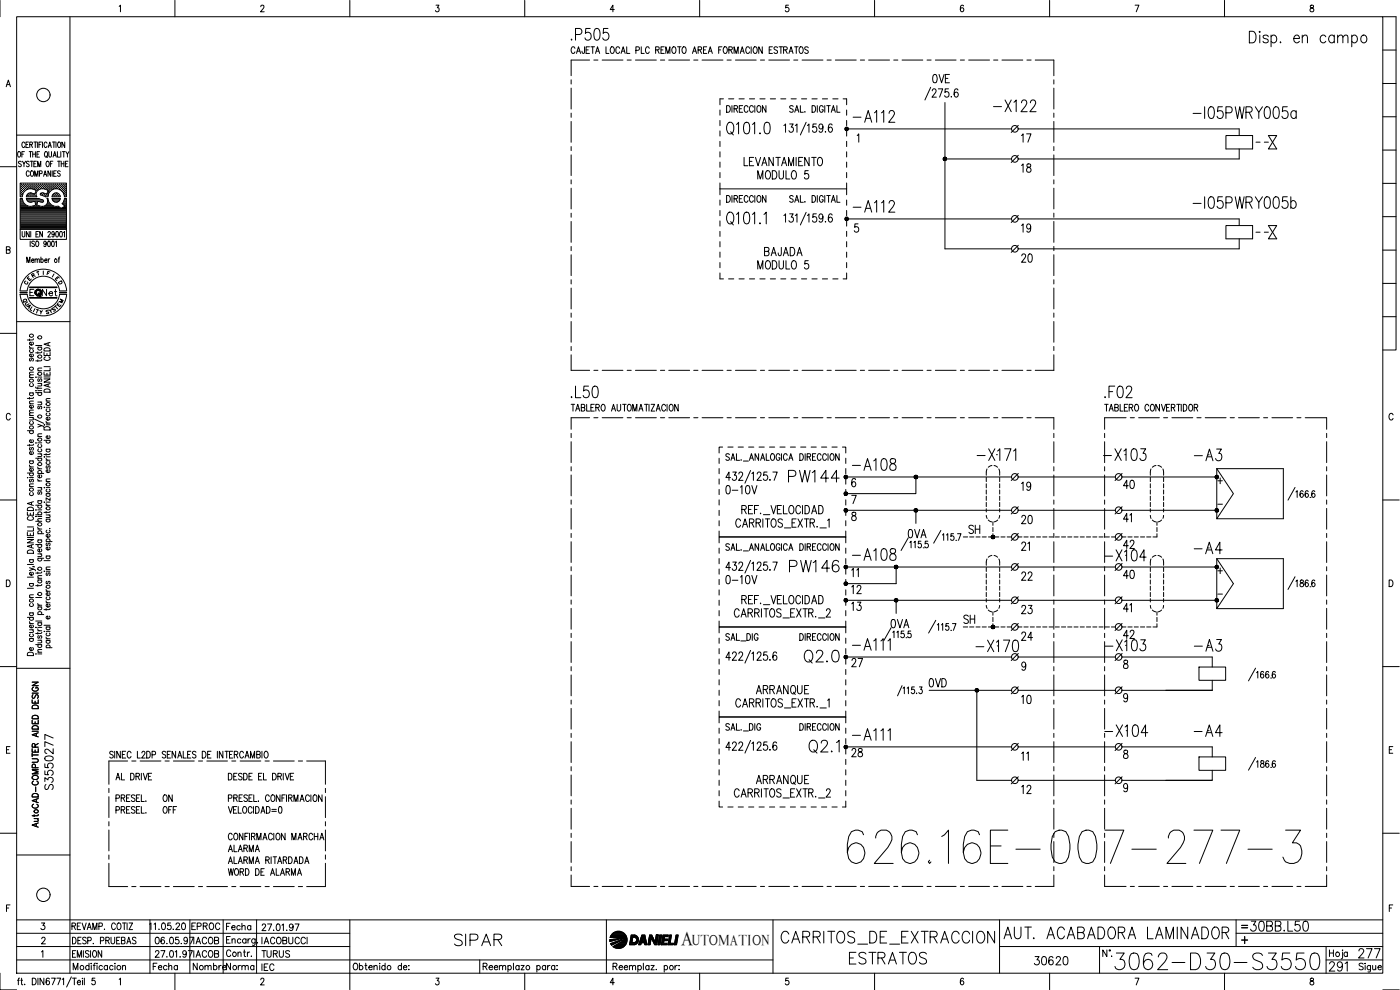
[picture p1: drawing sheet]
<svg xmlns="http://www.w3.org/2000/svg" width="420mm" height="297mm" viewBox="0 0 420 297" stroke-linecap="round" stroke-linejoin="round" font-family="sans-serif">
<defs><g id="words">
<text font-size="15" x="252.9" y="260.3">626.16E-007-277-3</text>
<text font-size="8.8" x="333.4" y="292.1">3062-D30-S3550</text>
<text font-size="7.5" x="241.7" y="227.2">Q2.1</text>
<g font-size="7.1">
<text x="170" y="13.4">.P505</text>
<text x="356.7" y="36.7">-I05PWRY005a</text>
<text x="254.7" y="64.9">-A112</text>
<text x="356.7" y="63.9">-I05PWRY005b</text>
<text x="170" y="120.6">.L50</text>
<text x="330.2" y="120.6">.F02</text>
<text x="254.7" y="142.5">-A108</text>
<text x="292.1" y="139.3">-X171</text>
<text x="329.8" y="139.3">-X103</text>
<text x="357.4" y="139.3">-A3</text>
<text x="235.7" y="172.9">PW146</text>
<text x="254.7" y="169.3">-A108</text>
<text x="330.6" y="169.7">-X104</text>
<text x="254.7" y="196.5">-A111</text>
<text x="291.7" y="196.8">-X170</text>
<text x="357.4" y="196.5">-A3</text>
<text x="240.2" y="200">Q2.0</text>
<text x="254.7" y="223.3">-A111</text>
<text x="330.2" y="222.2">-X104</text>
<text x="357" y="222.2">-A4</text>
<text x="135.1" y="285">SIPAR</text>
<text x="233.2" y="284.3">CARRITOS_DE_EXTRACCION</text>
<text x="300.2" y="282.9">AUT. ACABADORA LAMINADOR</text>
<text x="253.6" y="290.3">ESTRATOS</text>
</g>
<g font-size="6.6">
<text x="297" y="34.6">-X122</text>
<text x="254.7" y="37.7">-A112</text>
<text x="235.3" y="145.7">PW144</text>
<text x="357" y="167.2">-A4</text>
<text x="330.6" y="196.5">-X103</text>
</g>
<g font-size="6.2">
<text x="305.5" y="80.1">20</text>
<text x="216.6" y="149.6">0-10V</text>
<text x="335.8" y="175">40</text>
<text x="335.8" y="193">42</text>
<text x="254.4" y="201.4">27</text>
<text x="373.9" y="280.5">30BB.L50</text>
<text x="397.6" y="292.5">291</text>
<text x="406.4" y="288.6">277</text>
</g>
<text font-size="5.9" x="204.5" y="283.5">A</text>
<g font-size="5.7">
<text x="278.7" y="26.1">0VE</text>
<text x="305.5" y="43.7">17</text>
<text x="305.5" y="52.9">18</text>
<text x="226.1" y="55">MODULO 5</text>
<text x="305.5" y="70.9">19</text>
<text x="228.2" y="78">BAJADA</text>
<text x="226.1" y="81.8">MODULO 5</text>
<text x="310.1" y="148.5" transform="rotate(-90 310.1 148.5)">19</text>
<text x="335.8" y="147.8">40</text>
<text x="289.6" y="161.2">SH</text>
<text x="305.5" y="158.4">20</text>
<text x="335.8" y="157.7">41</text>
<text x="271.3" y="162.6">0VA</text>
<text x="335.8" y="165.8">42</text>
<text x="216.6" y="176.4">0-10V</text>
<text x="254.4" y="179.2">12</text>
<text x="305.5" y="175.3">22</text>
<text x="254.4" y="184.5">13</text>
<text x="305.5" y="185.2">23</text>
<text x="335.8" y="184.9">41</text>
<text x="266.3" y="189.4">0VA</text>
<text x="287.9" y="188.4">SH</text>
<text x="305.5" y="193.3">24</text>
<text x="225.8" y="209.5">ARRANQUE</text>
<text x="277.6" y="207.4">0VD</text>
<text x="305.5" y="212.4">10</text>
<text x="254.4" y="228.2">28</text>
<text x="16.9" y="238.1" transform="rotate(-90 16.9 238.1)">S3550277</text>
<text x="305.5" y="239.2">12</text>
<text x="309" y="290.7">30620</text>
</g>
<g font-size="5.3">
<text x="387.7" y="150.6">166</text>
<text x="309.7" y="166.5" transform="rotate(-90 309.7 166.5)">21</text>
<text x="258.6" y="174.3" transform="rotate(-90 258.6 174.3)">11</text>
<text x="387.7" y="177.4">186</text>
<text x="375.7" y="231.4">186</text>
<text x="47.6" y="245.2">OFF</text>
<text x="56.4" y="280.1">EPROC</text>
<text x="56.8" y="288.6">IACOB</text>
<text x="77.3" y="288.6">TURUS</text>
<text x="77.3" y="292.5">IEC</text>
</g>
<g font-size="4.9">
<text x="11.6" y="90">Net</text>
<text x="272" y="165.5">115</text>
<text x="375.7" y="204.6">166</text>
<text x="309.4" y="229.3" transform="rotate(-90 309.4 229.3)">11</text>
<text x="47.6" y="241.7">ON</text>
<text x="66.7" y="280.1">Fecha</text>
<text x="56.8" y="284.3">IACOB</text>
<text x="77.3" y="284.3">IACOBUCCI</text>
<text x="44.8" y="292.1">Fecha</text>
<text x="56.8" y="292.1">Nombre</text>
<text x="66.7" y="292.1">Norma</text>
</g>
<g font-size="4.4">
<text x="364.1" y="173.2">+</text>
<text x="207.7" y="283.5">UTOMATION</text>
</g>
<g font-size="4">
<text x="12.7" y="83.6">F</text>
<text x="7.1" y="85.4">E</text>
<text x="8.1" y="84.3">R</text>
<text x="15.5" y="85.4">E</text>
<text x="16.2" y="86.4">D</text>
<text x="5.6" y="92.1">Q</text>
<text x="6.3" y="92.8">U</text>
<text x="14.5" y="94.5">S</text>
<text x="16.6" y="92.1">M</text>
</g>
<g font-size="3.5">
<text x="6" y="86.4">C</text>
<text x="371.5" y="279.8">=</text>
</g>
<g font-size="2.6">
<text x="364.1" y="152.4">-</text>
<text x="364.1" y="179.6">-</text>
</g>
</g></defs>
<!-- layer: XR-FG100|CART -->
<g fill="none" stroke="#000" stroke-width=".3">
<path d="M0 .1v4.9M5 5h410v287h-410zM21 5v287M35.8 1.9l.4-.3v1.9M52.5 .1v4.9M78.3 2l.3-.4 .6 .1v.6l-1 1.2h1.1M105 .1v4.9M130.9 1.6h.8l-.5 .7a.6 .6 0 0 1 .5 .9 .6 .6 0 0 1-1 0M157.5 .1v4.9M184.4 2.9h-1.3l.8-1.3v1.9M210 .1v4.9M236.6 1.6h-.8v.8a.62 .62 0 0 1 .9 0 .62 .62 0 0 1-.1 .9 .62 .62 0 0 1-.9-.1"/>
<path d="M262.5 .1v4.9M289.2 1.8l-.4-.2a1.12 1.12 0 0 0 0 1.9 .59 .59 0 0 0 .5-.8 .59 .59 0 0 0-1-.1l-.1 .3M315 .1v4.9M340.7 1.6h1.1l-.8 1.9M367.5 .1v4.9M393.3 1.6v.6a.75 .75 0 0 1 .9 .4 .75 .75 0 0 1-.3 .9 .64 .64 0 0 1-.8-.6 .64 .64 0 0 1 .9-.6l.2-.3-.1-.4zM415 5h4v100h-4M415 15h4M1.9 26l.6-2 .6 2M2.1 25.4h.8M415 35h4M415 25h4"/>
<path d="M0 50h5M5 40.5h16M5.4 45.7l.2-.2a.86 .86 0 0 1 .6 .8 .86 .86 0 0 1-.6 .8l-.3-.6zM6.1 56.8h.1M6.1 56.2h.1M6.1 55.6h.1M6.1 57.5h.1M6.1 58.1h.1M6.1 58.7h.1M6.1 59.7h.5M6.3 57.2h.2M6.3 56.5h.2"/>
<path d="M6.3 55.9h.2M6.3 55.3h.2M6.3 57.8h.2M6.3 58.4h.2M6.4 48.6l-.3-.2-.6 .2 .2 .4 .6 .4 .1 .4-.3 .2-.6-.2M6.4 55.2v.2M6.4 55.8v.2M6.4 56.5v.1M6.4 57.1v.2M6.4 57.7v.2M6.4 58.4v.1M6.6 46.3h.4"/>
<path d="M6.6 59h-.5v-4.1h13.8v4.1h-.6M6.6 56.8h.2M6.6 56.2h.2M6.6 55.6h.2M6.6 57.5h.2M6.6 58.1h.2M6.7 48.4l.5 .7 .5-.7M6.7 55.5v.2M6.7 56.2v.1M6.7 56.8v.1M6.7 57.4v.2M6.7 58.1v.1"/>
<path d="M6.9 58.3l-.2 .7M7 57.2h.2M7 56.5h.2M7 55.9h.2M7 55.3h.2M7.1 55.2v.2M7.1 55.8v.2M7.1 56.5v.1M7.1 57.1v.2M7.2 49.1v.9M7.3 56.8h.2M7.3 56.2h.2"/>
<path d="M7.3 55.6h.2M7.3 45.5h-.7v1.6M7.4 55.5v.2M7.4 56.2v.1M7.4 56.8v.1M7.5 43l-.3-.4a.86 .86 0 0 0-.7 .8 .86 .86 0 0 0 .7 .9l.3-.5M7.6 56.5h.2M7.6 55.9h.2M7.6 55.3h.2M7.7 55.2v.2M7.7 55.8v.2M7.7 56.5v.1"/>
<path d="M7.8 43.4h.5M7.9 59.5l3.9 .1M7.9 56.8h.1M7.9 56.2h.2M7.9 55.6h.2M7.9 59.5l.1 .3M8 59.8l.7 .8M8 55.5v.2M8 56.2v.1M8 56.8h.1M8 58.7l-.1 .3M8 59.7h3.7"/>
<path d="M8.1 58.7h.1M8.2 56.8l-.8 .6-.6 .9M8.3 56.5h.1M8.3 55.9h.1M8.3 55.3h.1M8.3 58.4h.1M8.3 58.3l-.3 .4M8.3 55.2v.2M8.3 55.8v.2M8.3 56.5v.1M8.3 58.4v.1M8.6 42.6h-.8v1.7h.8"/>
<path d="M8.6 56.2h.1M8.6 55.6h.1M8.6 58.7h.1M8.6 55.5v.2M8.6 56.2v.1M8.6 58.7v.1M8.7 58l-.4 .3M8.7 58.1l-.1 .1M8.8 51.6l-.3-.3a.86 .86 0 0 0-.6 .8 .86 .86 0 0 0 .6 .8l.3-.4M8.8 48.6l-.3-.2-.6 .2 .1 .4 .8 .6-.3 .4-.6-.2M8.8 45.5h.8M8.9 56.5h.2"/>
<path d="M8.9 55.9h.2M8.9 55.3h.2M8.9 58.4h.2M8.9 43.4l.8-.1v-.6l-.8-.1v1.7M9 55.2v.2M9 55.8v.2M9 56.5h.1M9 58.4v.1M9.1 48.4h.8M9.1 45.5v1.6M9.2 56.2h.2M9.2 55.6h.2"/>
<path d="M9.2 58.1h.2M9.2 58.7h.2M9.2 51.5l.3-.2a.86 .86 0 0 1 .6 .8 .86 .86 0 0 1-.6 .8l-.3-.4zM9.3 55.5v.2M9.3 56.2v.1M9.3 58.1v.1M9.3 58.7v.1M9.4 43.4l.3 .9M9.5 57.9l-.8 .1M9.5 56.5h.2M9.5 55.9h.2M9.5 55.3h.2"/>
<path d="M9.5 58.4h.2M9.5 48.4v1.6M9.6 55.2v.2M9.6 55.8v.2M9.6 56.5v.1M9.6 58.4v.1M9.8 56.2h.2M9.8 55.6h.2M9.8 58.7h.2M9.8 46.3h.8M9.8 45.5v1.6M9.9 56.8l.9 .3-.3 1.1-1-.3"/>
<path d="M9.9 56.7l-.7-.1-1 .2M9.9 58.2h.1M9.9 55.5v.2M9.9 56.2v.1M9.9 58.7v.1M10.2 56.5h.1M10.2 55.9h.1M10.2 55.3h.1M10.2 58.4h.1M10.2 49.1h.4M10.2 42.6h.8M10.2 55.2v.2"/>
<path d="M10.2 55.8v.2M10.2 56.5v.1M10.2 58.4v.1M10.4 52.9v-1.6l.5 1.6 .5-1.6v1.6M10.5 56.8h.1M10.5 56.2h.1M10.5 55.6h.1M10.5 58.7h.1M10.5 55.5v.2M10.5 56.2v.1M10.5 56.8v.1M10.5 58.7v.1"/>
<path d="M10.6 58.1h.1M10.6 42.6v1.7M10.6 45.5v1.6M10.8 56.5h.2M10.8 55.9h.2M10.8 55.3h.2M10.9 55.2v.2M10.9 55.8v.2M10.9 56.5v.1M10.9 48.4h-.7v1.6h.7M10.9 57.2h.1M11.1 56.8h.2"/>
<path d="M11.1 56.2h.2M11.1 55.6h.2M11.1 46.3h.5M11.2 55.5v.2M11.2 56.2v.1M11.2 56.8v.1M11.2 42.6v1.7M11.3 50v-1.6l.5 1.6 .4-1.6v1.6M11.4 56.5h.2M11.4 55.9h.2M11.4 55.3h.2M11.5 55.2v.2"/>
<path d="M11.5 55.8v.2M11.5 56.5v.1M11.7 43.4h.4M11.7 56.2h.2M11.7 55.6h.2M11.8 56.8l1.2-.2 1.4 .5-.3 1.1-1.2-.3-.6 .1M11.8 55.5v.2M11.8 56.2v.1M11.8 59.7l1 .3M11.8 56.8a1.5 1.5 0 0 0-.7 2.2h-3.2M11.9 52.1l.7-.1v-.6l-.7-.1v1.6M11.9 45.5h-.8v1.6h.8"/>
<path d="M12.1 56.5h.1M12.1 55.9h.1M12.1 55.3h.1M12.1 55.2v.2M12.1 55.8v.2M12.1 56.5v.1M12.2 58.5l1.4 .5h.8M12.3 58l-.2 .2 .1 .3M12.4 56.2h.1M12.4 55.6h.1M12.4 58.1h.1M12.4 42.6h-.7v1.7"/>
<path d="M12.4 55.5v.2M12.4 56.2v.1M12.4 58.1v.1M12.7 56.5h.2M12.7 55.9h.2M12.7 55.3h.2M12.7 58.4h.2M12.7 42.6v1.7M12.8 55.2v.2M12.8 55.8v.2M12.8 56.5h.1M12.8 58.4v.1"/>
<path d="M12.8 60l.3 .4-.4 .3M13 56.2h.2M13 55.6h.2M13 58.1h.2M13.1 52.9l.4-1.6 .5 1.6M13.1 55.5v.2M13.1 56.2v.1M13.1 58.1v.1M13.3 52.4h.5M13.3 56.5h.2M13.3 55.9h.2M13.3 55.3h.2"/>
<path d="M13.3 58.4h.2M13.4 55.2v.2M13.4 55.8v.2M13.4 56.5v.1M13.4 58.4v.1M13.6 45.6l.1-.1a.88 .88 0 0 1 .6 .8 .88 .88 0 0 1-.6 .8 1.09 1.09 0 0 1-.1-1.5zM13.6 56.2h.2M13.6 55.6h.2M13.6 58.7h.2M13.7 55.5v.2M13.7 56.2v.1M13.7 58.7v.1"/>
<path d="M13.9 46.8l.3 .5M13.9 48.6l.3-.2a.86 .86 0 0 1 .6 .8 .86 .86 0 0 1-.6 .8l-.4-.6zM14 56.5h.1M14 55.9h.1M14 55.3h.1M14 58.4h.1M14.1 55.2v.2M14.1 55.8v.2M14.1 56.5v.1M14.1 58.4v.1M14.1 43l-.3-.4a.86 .86 0 0 0-.6 .8 .86 .86 0 0 0 .6 .9l.3-.5M14.3 58.7h.1"/>
<path d="M14.3 56.8h.1M14.3 56.2h.1M14.3 55.6h.1M14.3 58.1h.1M14.4 59.5l-.3 .1a1.66 1.66 0 0 1-.3 1.9 1.66 1.66 0 0 1-1.9 .3M14.4 55.5v.2M14.4 56.2v.1M14.4 56.8v.1M14.4 58.1v.1M14.4 59.5l.2 .8M14.4 57.5h.1M14.5 44.3l.4-1.7 .5 1.7"/>
<path d="M14.6 57.2h.2M14.6 56.5h.2M14.6 55.9h.2M14.6 55.3h.2M14.6 57.8h.1M14.6 45.5l.1 1.4 .3 .2 .4-.2 .1-1.4M14.6 43.7h.6M14.7 55.2v.2M14.7 55.8v.2M14.7 56.5v.1M14.7 57.1v.2M14.7 57.7v.1"/>
<path d="M14.9 56.8h.2M14.9 56.2h.2M14.9 55.6h.2M15 55.5v.2M15 56.2v.1M15 56.8v.1M15.1 49.1h.5M15.2 51.3v1.6l-.8-1.6v1.6M15.2 56.5h.2M15.2 55.9h.2M15.2 55.3h.2M15.3 55.2v.2"/>
<path d="M15.3 55.8v.2M15.3 56.5v.1M15.5 56.8h.2M15.5 56.2h.2M15.5 55.6h.2M15.6 59.5h2.5l-.1 .3M15.6 55.5v.2M15.6 56.2v.1M15.6 56.8v.1M15.6 59.5l.1 .3M15.7 51.3v1.6M15.7 59.8l.7 .8"/>
<path d="M15.7 58.7l-.1 .3M15.7 59.7h2.2M15.7 42.6h.9M15.9 48.4h-.8v1.6M15.9 56.5h.1M15.9 55.9h.1M15.9 55.3h.1M15.9 56.8l-1.1 1-.4 1.2M15.9 56.8l1-.2 .9 .2M15.9 47.1l.5-1.6 .5 1.6M16 55.2v.2M16 55.8v.2"/>
<path d="M16 56.5v.1M16 58.3l-.3 .4M16 58.4v.1M16.1 52h.5M16.1 46.6h.6M16.2 56.2h.1M16.2 55.6h.1M16.2 58.7h.1M16.2 42.6v1.7M16.3 55.5v.2M16.3 56.2v.1M16.3 58.7v.1"/>
<path d="M16.3 58.1v.1M16.4 58l-.4 .3M16.4 58h.9M16.5 56.5h.2M16.5 55.9h.2M16.5 55.3h.2M16.5 58.4h.2M16.6 55.2v.2M16.6 55.8v.2M16.6 56.5h.1M16.6 58.4v.1M16.8 56.2h.2"/>
<path d="M16.8 55.6h.2M16.8 58.1h.2M16.8 58.7h.2M16.8 42.6v1.7M16.9 51.3h-.8v1.6h.8M16.9 55.5v.2M16.9 56.2v.1M16.9 58.1v.1M16.9 58.7v.1M17.1 56.5h.2M17.1 55.9h.2M17.1 55.3h.2"/>
<path d="M17.1 58.4h.2M17.2 45.5v1.6h.7M17.2 55.2v.2M17.2 55.8v.2M17.2 56.5v.1M17.2 58.4v.1M17.3 48.4h.8M17.3 58l.4 .3M17.4 42.8l.3-.2a.86 .86 0 0 1 .6 .8 .86 .86 0 0 1-.6 .9l-.4-.7zM17.4 56.2h.2M17.4 55.6h.2M17.4 58.7h.2"/>
<path d="M17.5 55.5v.2M17.5 56.2v.1M17.5 58.7v.1M17.7 48.4v1.6M17.7 58.3l.4 .7h-2.5M17.8 56.5h.1M17.8 55.9h.1M17.8 55.3h.1M17.8 56.8l1 .8 .5 1.4M17.9 55.2v.2M17.9 55.8v.2M17.9 56.5v.1"/>
<path d="M18 59.8l-.7 .8M18.1 51.5a.41 .41 0 0 0-.7-.2 .41 .41 0 0 0 .1 .7l.4 .1a.43 .43 0 0 1 .1 .7 .43 .43 0 0 1-.7-.2M18.1 56.8h.1M18.1 56.2h.1M18.1 55.6h.1M18.2 55.5v.2M18.2 56.2v.1M18.2 56.8v.1M18.2 45.5v1.6M18.4 49.1h.8M18.4 48.4v1.6M18.4 56.5h.2"/>
<path d="M18.4 55.9h.2M18.4 55.3h.2M18.5 57.1l.1 .1M18.5 55.2v.2M18.5 55.8v.2M18.5 56.5v.1M18.7 56.8h.2M18.7 56.2h.2M18.7 55.6h.2M18.7 45.5h.8M18.8 57.4l.1 .1M18.8 55.5v.2"/>
<path d="M18.8 56.2v.1M18.8 56.8v.1M19 57.2h.2M19 56.5h.2M19 55.9h.2M19 55.3h.2M19 57.8h.2M19.1 45.5v1.6M19.1 55.2v.2M19.1 55.8v.2M19.1 56.5v.1M19.1 57.1v.2"/>
<path d="M19.1 57.7v.2M19.2 48.4v1.6M19.3 56.8h.2M19.3 56.2h.2M19.3 55.6h.2M19.3 57.5h.2M19.3 58.1h.2M19.4 58.7h.1M19.4 42.6v1.7l-.8-1.7v1.7M19.4 55.5v.2M19.4 56.2v.1M19.4 56.8v.1"/>
<path d="M19.4 57.4v.2M19.4 58.1v.1M19.4 58.7v.1M19.4 59.7h.5M19.6 49.1h.5M19.7 57.2h.2M19.7 56.5h.2M19.7 55.9h.2M19.7 55.3h.2M19.7 57.8h.2M19.7 58.4h.2M19.8 45.5l.4 .8 .5-.8"/>
<path d="M19.8 55.2v.2M19.8 55.8v.2M19.8 56.5v.1M19.8 57.1v.2M19.8 57.7v.2M19.8 58.4v.1M20.2 46.3v.8M20.4 48.4h-.8v1.6h.8M415 55h4M415 45h4M1.9 75l1-.1 .1-.3-.1-.5-1-.1v2l1.1-.2v-.5l-.3-.3M6.1 68.8v3h13.8v-3"/>
<path d="M6.1 64.5h13.8M6.1 64.2h13.8M6.1 63.8h13.8M6.1 63.5h13.8M6.1 63.2h13.8M6.1 62.9h13.8M6.1 62.6h12.1M6.1 62.3h11.8M6.1 61.9h2.3M6.1 61.6h1.6M6.1 61.3h1.3M6.1 61h1"/>
<path d="M6.1 60.6h.8M6.1 60.4h.6M6.1 60h.5M6.1 64.8h13.8M6.1 65.1h13.8M6.1 65.4h13.8M6.1 65.7h13.8M6.1 66.1h13.8M6.1 66.4h13.8M6.1 66.7h13.8M6.1 67h13.8M6.1 67.3h13.8"/>
<path d="M6.1 67.6h13.8M6.1 68h13.8M6.1 68.3h13.8M6.1 68.6h13.8M6.6 69.5l.1 1.4 .3 .2 .4-.2 .1-1.4M6.8 60.3l.6 .8 .8 .6M6.9 60.3l-.3-.8h-.5v9.3h13.8v-9.3h-.6l-.1 .8M8 78.8v-1.7l.5 1.7 .5-1.7v1.7M8.2 60h4.5M8.2 61.7l1 .2 .7-.1M8.4 60.4h1.7M8.7 60.6h.8"/>
<path d="M8.8 69.5v1.6l-.9-1.6v1.6M9.1 72.3v1.7M9.2 69.5v1.6M9.4 78.1h.8l-.2-.3a.46 .46 0 0 0-.6 .5 .46 .46 0 0 0 .8 .3M9.5 60.6l1-.2 .2 1.1-.8 .3M9.9 61.9h2M10.3 72.6a.41 .41 0 0 0-.6-.2 .41 .41 0 0 0 0 .7l.4 .1a.43 .43 0 0 1 .1 .7 .43 .43 0 0 1-.7-.2M10.5 78l.3-.3 .3 .1 .1 1M10.5 77.7v1.1M10.5 60.4h.7M10.6 60.6h.5M10.7 61h.4"/>
<path d="M10.8 61.6h.2M10.8 70.3h.5M10.8 61.3h.2M10.9 72.4l.1-.1a.86 .86 0 0 1 .7 .9 .86 .86 0 0 1-.7 .8 1.2 1.2 0 0 1-.1-1.6zM11.2 78l.3-.3 .3 .1v1M11.6 69.5h-.8v1.6h.8M11.7 60.4h1.3M12.3 77.9l.1-.1a.46 .46 0 0 1 .6 .5 .46 .46 0 0 1-.7 .3M12.3 77.1v1.7M12.7 60.7l-1.4-.3-.3 1.1 .8 .3M12.7 69.5v1.6l-.8-1.6v1.6M13.3 61.9h2.8"/>
<path d="M13.4 78.1h.7v-.3a.47 .47 0 0 0-.7 .1 .47 .47 0 0 0 .1 .7l.2 .2 .4-.2M13.8 61.6h1.7M13.9 72.9l-.2 .4a.45 .45 0 0 1-.6-.5 .45 .45 0 0 1 .6-.4l.2 .5-.2 1-.3 .1-.2-.3M14.1 61.3h1M14.3 61h.5M14.4 60.6h.2M14.4 69.8a.43 .43 0 0 1 .7-.2 .43 .43 0 0 1-.2 .7l-.5 .8h.8M14.4 60.4h.1M14.5 72.4l.1-.1a.96 .96 0 0 1 0 1.7l-.3-.7zM14.5 77.7v1.1M14.5 60.3l.6 .8 .8 .6M14.9 77.7l-.4 .4"/>
<path d="M15.7 72.4l.1-.1a.96 .96 0 0 1 0 1.7l-.3-.7zM15.9 60h1.9M15.9 61.7l1.6 .1M16.1 60.4h1.4M16.3 70l-.2 .4a.45 .45 0 0 1-.6-.4 .45 .45 0 0 1 .6-.5l.2 .5-.2 1-.3 .1-.2-.2M16.4 60.6h.9M16.6 72.6l.3-.3v1.7M16.9 69.5h.2a.96 .96 0 0 1 0 1.6l-.3-.3zM17.4 61.9l.9 .6 1.1-.6M17.5 77.7h.4M17.9 77.1l-.2 .1v1.6M18.1 69.5h.1a.96 .96 0 0 1 0 1.6l-.3-.7z"/>
<path d="M18.4 62.6h1.5M18.7 61.1l.7 .8M18.9 61h1M19 62.3h.9M19 61.3h.9M19 69.8l.3-.3v1.6M19.1 60.6h.8M19.2 60.3l-.6 .8M19.3 61.6h.6M19.3 60.4h.6M19.3 60h.6M19.5 61.9h.4"/>
<path d="M415 75h4M415 65h4M5 96.5h16M6 88.3a7 7 0 0 0 7 6.5 7 7 0 0 0 7-6.5M6 87.2a7 7 0 0 1 7-6.4 7 7 0 0 1 7 6.4M8.2 88.3a4.9 4.9 0 0 0 4.8 4.4 4.9 4.9 0 0 0 4.9-4.4M8.2 87.2a4.9 4.9 0 0 1 4.8-4.3 4.9 4.9 0 0 1 4.9 4.3M8.9 89.3h8.2M8.9 89.4h8.2M8.9 86.3h8.2M8.9 86.1h8.2M9 89.4h8"/>
<path d="M9 86.2h8M10.2 86.8h-1.2v1.9M11 92.8l.6 .2M11.3 92.9l-.3 1M12 93.1l.3 .6 .4-.5M12.3 93.7l-.1 .5M415 95h4M415 85h4M0 100h5M8.8 103.9l.1 .4 .5 .2M8.8 101.7v.5M8.8 119.2v.5"/>
<path d="M8.8 117.9h1.2M8.8 113.3h1.2M8.8 104.5h1.2M9.1 117.9a.49 .49 0 0 0 0 .7 .49 .49 0 0 0 .7 0 .49 .49 0 0 0 0-.7M9.1 115.1a.51 .51 0 0 0 0 .7 .51 .51 0 0 0 .7 0 .51 .51 0 0 0 0-.7M9.1 107.5l-.3 .3 .1 .5h.4l.2-.7 .3-.1 .2 .3-.2 .5M9.1 104.9a.51 .51 0 0 0 0 .7 .51 .51 0 0 0 .7 0 .51 .51 0 0 0 0-.7M9.8 106.2a.5 .5 0 0 1 .1 .7 .5 .5 0 0 1-.8 0 .5 .5 0 0 1 .1-.7h.2v.9M9.8 102.6a.5 .5 0 0 1 .1 .8 .5 .5 0 0 1-.8 0 .5 .5 0 0 1 .1-.8h.2v.9M10 119.2l-.1 .3h-1.7M10 112.5l-1.1 .1-.1 .3 .4 .4M10 111.7h-1.1l-.1 .4 .4 .4"/>
<path d="M10 101.6l-.3 .4h-1.5M10.7 117.2h.2zM10.7 116.1l.4 .4h1.4M10.7 117.8h1.8M10.7 103.7h1.8M10.8 113.1v.1zM11.3 105.6v.5M11.3 108v.5M11.3 116.2v.5M11.3 117.2h1.2M11.3 115h1.2M11.3 113.1h1.2"/>
<path d="M11.3 111.2h1.2M11.3 104.2h1.2M11.6 117.8a.51 .51 0 0 0 0 .7 .51 .51 0 0 0 .7 0 .51 .51 0 0 0 0-.7M11.6 113.7l-.3 .2 .1 .5h.4l.2-.7h.3l.2 .2-.2 .6M11.6 104.2a.51 .51 0 0 0 0 .7 .51 .51 0 0 0 .7 0 .51 .51 0 0 0 0-.7M12.2 115l.3 .4-.1 .4h-1.1M12.5 110.4l-1.1 .1-.1 .4 .4 .3M12.5 107.9l-.3 .4h-1.5M12.5 105.5l-.3 .4h-1.5M13.2 113.7h1.8l-1.8 1h1.8M13.2 111.7v.9h1.8v-.9M13.2 105.7v1h1.8v-1"/>
<path d="M13.2 113.1h1.8M13.2 110h1.8M13.3 117a.99 .99 0 0 1 1.1-.3 .99 .99 0 0 1 .6 1h-1.8zM13.3 104.6a.99 .99 0 0 1 1.1-.2 .99 .99 0 0 1 .6 .9h-1.8zM13.7 107.1a.55 .55 0 0 0-.5 .7 .55 .55 0 0 0 .7 .3h.5a.54 .54 0 0 0 .6-.4 .54 .54 0 0 0-.4-.6M14.1 106.1v.6M14.1 112v.6M14.4 102.9v.7M14.4 115.3v.7M15 119.6l-1.1 .1-.1 .3 .4 .3M15 115.1l-1.8 .5 1.8 .6M15 110.4v.8h-1.8"/>
<path d="M15 102.7l-1.8 .6 1.8 .5M3.1 124.5a.61 .61 0 0 0-.8-.5 .61 .61 0 0 0-.4 .8v.5a.61 .61 0 0 0 .4 .7 .61 .61 0 0 0 .8-.5M8.2 129.2h1.8M8.8 139.5l.1 .4 .5 .2M8.8 138.3h1.2M8.8 133.3v.5M8.8 125.3h1.2M8.8 124.7h1.2M8.8 121.1h1.2M9.1 138.3l-.2 .1a.52 .52 0 0 0 .6 .7 .52 .52 0 0 0 .3-.8M9.1 134.3l-.3 .3 .3 .5 .4-.7h.4l.1 .4-.2 .3M9.1 129.2a.51 .51 0 0 0 0 .8 .51 .51 0 0 0 .7 0 .51 .51 0 0 0 0-.8"/>
<path d="M9.1 126.5a.49 .49 0 0 0 0 .7 .49 .49 0 0 0 .7 0 .49 .49 0 0 0 0-.7M9.7 125.3l.3 .3-.1 .4h-1.1M9.8 135.5a.5 .5 0 0 1 .1 .7 .5 .5 0 0 1-.8 0 .5 .5 0 0 1 .1-.7h.2v.9M9.8 131.9a.5 .5 0 0 1 0 .7 .5 .5 0 0 1-.7 .1 .5 .5 0 0 1-.1-.7l.4-.1v.9M9.8 121.6a.51 .51 0 0 1 0 .7 .51 .51 0 0 1-.7 .1 .51 .51 0 0 1-.1-.7l.4-.1v.9M10 133.3l-.1 .2-1.7 .1M10 123.9h-1.1l-.1 .4 .4 .4M10 123l-1.1 .1-.1 .4 .4 .4M10 120.3l-1.1 .1-.1 .4 .4 .3M10.4 125.8l2.7 1.2M10.7 132.9h.2zM10.7 137.5h1.8"/>
<path d="M11.3 127.3l1.2 .4-1.2 .4M11.3 136.2h1.2M11.3 132.9h1.2M11.3 131h1.2M11.3 120.6h1.2M11.6 137.5l-.2 .1a.52 .52 0 0 0 .6 .7 .52 .52 0 0 0 .3-.8M11.6 134.7a.51 .51 0 0 0 0 .7 .51 .51 0 0 0 .7 0 .51 .51 0 0 0 0-.7M11.6 133.4a.51 .51 0 0 0 0 .7 .51 .51 0 0 0 .7 0 .51 .51 0 0 0 0-.7M11.6 121.9l-.3 .3 .1 .4h.4l.2-.7h.3l.2 .3-.2 .5M12.2 136.2l.3 .3-.1 .4-1.1 .1M12.2 120.6l.3 .4-.1 .4h-1.1M12.5 130.2h-1.1l-.1 .4 .4 .4"/>
<path d="M12.5 127.7l.5 .2 .1 .3M13.2 137.1h.2zM13.2 127.5h.2zM13.2 122.2h.2zM13.2 132.1h1.8M13.3 128.3a.99 .99 0 0 1 1.1-.3 .99 .99 0 0 1 .6 1h-1.8zM13.8 137.5l.1 .4 .5 .2M13.8 126.4l.1 .3 .5 .2M13.8 136.1v.5M13.8 138.1h1.2M13.8 137.1h1.2M13.8 134.8h1.2"/>
<path d="M13.8 127.5h1.2M13.8 126.9h1.2M13.8 122.2h1.2M13.8 120.3h1.2M14.1 139.8l-.3 .2 .3 .5 .4-.7h.4l.1 .4-.2 .3M14.1 138.5l-.2 .1a.52 .52 0 0 0 .6 .8 .52 .52 0 0 0 .3-.9M14.1 134.8l-.2 .1a.52 .52 0 0 0 .6 .7 .52 .52 0 0 0 .3-.8M14.1 132.1l-.2 .1a.52 .52 0 0 0 .6 .8 .52 .52 0 0 0 .3-.9M14.1 123.9l-.2 .2a.52 .52 0 0 0 .6 .7 .52 .52 0 0 0 .3-.9M14.1 122.7l-.2 .1a.52 .52 0 0 0 .6 .7 .52 .52 0 0 0 .3-.8M14.8 130.8l.1 .1a.52 .52 0 0 1-.5 .7 .52 .52 0 0 1-.4-.8h.4v.8M14.8 125.2l.1 .1a.52 .52 0 0 1-.5 .8 .52 .52 0 0 1-.4-.8l.4-.1v.9"/>
<path d="M15 136l-.3 .4h-1.5M418.1 124.5a.63 .63 0 0 0-.8-.5 .63 .63 0 0 0-.4 .8v.5a.63 .63 0 0 0 .4 .7 .63 .63 0 0 0 .8-.5M0 150h5M8.2 159.8v.9h1.8v-.9M8.2 153.7v.9h1.8v-.9M8.2 143.3h.2zM8.2 158.1h1.8M8.2 141.9h1.8M8.3 152.5a.99 .99 0 0 1 1.1-.3 .99 .99 0 0 1 .6 1h-1.8zM8.7 155a.57 .57 0 0 0-.5 .7 .57 .57 0 0 0 .7 .4h.5a.56 .56 0 0 0 .6-.4 .56 .56 0 0 0-.4-.7M8.8 146h1.2M8.8 143.3h1.2"/>
<path d="M8.8 140.1h1.2M9.1 147.8a.51 .51 0 0 0 0 .8 .51 .51 0 0 0 .7 0 .51 .51 0 0 0 0-.8M9.1 143.8l-.3 .3 .1 .5h.4l.2-.7 .3-.1 .2 .3-.2 .5M9.1 141.9a.49 .49 0 0 0 0 .7 .49 .49 0 0 0 .7 0 .49 .49 0 0 0 0-.7M9.1 154v.6M9.4 150.7v.8M9.8 140.5a.5 .5 0 0 1 .1 .8 .5 .5 0 0 1-.8 0 .5 .5 0 0 1 .1-.8h.2v.9M10 158.4v.9h-1.8M10 150.5l-1.8 .6 1.8 .6M10 145.2l-1.1 .1-.1 .3 .4 .4M10.7 155h.2zM10.7 153h.2z"/>
<path d="M10.7 154.5h1.8M10.7 156.4h1.8M10.7 151.6h1.8M11.3 158.1l.1 .4 .5 .2M11.3 143.7l.1 .4 .5 .2M11.3 140.1l.1 .3 .5 .3M11.3 146.3h1.2M11.3 158.7h1.2M11.3 155h1.2M11.3 153h1.2M11.3 150.2h1.2M11.3 144.3h1.2"/>
<path d="M11.3 142.1h1.8M11.3 140.7h1.2M11.6 154.5a.51 .51 0 0 1 0-.8 .51 .51 0 0 1 .7 0 .51 .51 0 0 1 0 .8M11.6 151.6a.51 .51 0 0 0 0 .7 .51 .51 0 0 0 .7 0 .51 .51 0 0 0 0-.7M11.6 150.2a.49 .49 0 0 0 0 .7 .49 .49 0 0 0 .7 0 .49 .49 0 0 0 0-.7M11.6 147.5l-.3 .3 .1 .4h.4l.2-.6 .3-.1 .2 .3-.2 .5M11.6 142.1a.51 .51 0 0 1 0-.8 .51 .51 0 0 1 .7 0 .51 .51 0 0 1 0 .8M12.2 146.3l.3 .3-.1 .4-1.1 .1M12.3 142.5a.5 .5 0 0 1 .1 .7 .5 .5 0 0 1-.8 0 .5 .5 0 0 1 .1-.7h.2v.9M12.5 155.6l-1.1 .1-.1 .3 .4 .4M13.2 150.7h.2zM13.2 146.3h.2z"/>
<path d="M13.8 151.1l.1 .3 .5 .2M13.8 153.4v.6M13.8 155.8h1.2M13.8 154.5h1.2M13.8 151.6h1.2M13.8 150.7h1.2M13.8 148.1h1.2M13.8 146.3h1.2M13.8 144.5h1.2M14.1 159.1l-.2 .1a.52 .52 0 0 0 .6 .7 .52 .52 0 0 0 .3-.8M14.1 155.8l-.2 .1a.52 .52 0 0 0 .6 .7 .52 .52 0 0 0 .3-.8M14.1 148.1l-.2 .1a.52 .52 0 0 0 .6 .8 .52 .52 0 0 0 .3-.9"/>
<path d="M14.1 146.8l-.2 .1a.52 .52 0 0 0 .6 .8 .52 .52 0 0 0 .3-.9M14.7 154.5l.3 .3-.1 .4-1.1 .1M14.8 141l.1 .1a.53 .53 0 0 1-.5 .7 .53 .53 0 0 1-.4-.8h.4v.8M14.9 158.5v.1M15 153.4l-.3 .3h-1.5M15 149.4v.7l-1.2-.7v.7M15 143.7h-1.1l-.1 .4 .4 .4M415 150h4.9M1.9 174a1.01 1.01 0 0 1 1.2 1 1.01 1.01 0 0 1-1.2 1zM8.2 161.9h1.8l-1.8 1h1.8M8.2 176.5h1.8M8.2 173.2h1.8"/>
<path d="M8.2 169.4h1.8M8.2 161.3h1.8M8.3 165.3a.99 .99 0 0 1 1.1-.3 .99 .99 0 0 1 .6 1h-1.8zM8.8 170.3l1.2 .5-1.2 .4M8.8 179.3h1.2M8.8 175.1h1.2M8.8 167.9h1.2M9.1 175.1l-.2 .1a.52 .52 0 0 0 .6 .7 .52 .52 0 0 0 .3-.8M9.1 167.9a.51 .51 0 0 0 0 .8 .51 .51 0 0 0 .7 0 .51 .51 0 0 0 0-.8M9.1 160.1v.6M9.4 163.6v.7M9.8 171.7a.5 .5 0 0 1 .1 .7 .5 .5 0 0 1-.8 0 .5 .5 0 0 1 .1-.7h.2v.9"/>
<path d="M9.9 170v.1v-.1l.5 .1M10 178.5h-1.1l-.1 .4 .4 .4M10 170.8l.5 .2 .1 .3M10 163.4l-1.8 .5 1.8 .6M10.7 179.3h1.8M10.7 163.4h1.8M11.3 171.6v.6M11.3 175.4v.5M11.3 174h1.2M11.3 173.5h1.2M11.3 167.5h1.8M11.3 166.2h1.2"/>
<path d="M11.3 162h1.2M11.3 160.1h1.8M11.6 174a.51 .51 0 0 0 0 .8 .51 .51 0 0 0 .7 0 .51 .51 0 0 0 0-.8M11.6 167.5l-.2 .1a.52 .52 0 0 0 .6 .8 .52 .52 0 0 0 .3-.9M11.6 163.4a.51 .51 0 0 0 0 .7 .51 .51 0 0 0 .7 0 .51 .51 0 0 0 0-.7M11.6 162a.51 .51 0 0 0 0 .7 .51 .51 0 0 0 .7 0 .51 .51 0 0 0 0-.7M11.6 160.1a.51 .51 0 0 1 0-.7 .51 .51 0 0 1 .7 0 .51 .51 0 0 1 0 .7M12.2 166.2l.3 .3-.1 .4-1.1 .1M12.3 164.7a.5 .5 0 0 1 .1 .7 .5 .5 0 0 1-.8 0 .5 .5 0 0 1 .1-.7h.2v.9M12.5 175.3l-.3 .4h-1.5M12.5 172.7l-1.1 .1-.1 .4 .4 .3M12.5 171.6l-.3 .3h-1.5"/>
<path d="M13.2 171.4h.2zM13.2 168.2h1.8M13.8 176.9l.1 .3 .5 .2M13.8 177.4h1.2M13.8 171.4h1.2M13.8 170.9h1.2M13.8 166.8h1.2M13.8 162.5h1.8M14.1 179.1l-.2 .2a.51 .51 0 0 0 .6 .6 .51 .51 0 0 0 .3-.8M14.1 174.4l-.3 .3 .1 .4h.4l.2-.6 .3-.1 .2 .3-.2 .5M14.1 171.9l-.3 .3 .1 .4h.4l.2-.7h.3l.2 .3-.2 .5M14.1 166.8l-.2 .1a.52 .52 0 0 0 .6 .8 .52 .52 0 0 0 .3-.9"/>
<path d="M14.1 162.9l-.3 .3 .1 .4h.4l.2-.6 .3-.1 .2 .3-.2 .5M14.1 162.5a.55 .55 0 0 1 .2-.9 .55 .55 0 0 1 .7 .6l-.2 .3M14.8 177.8a.5 .5 0 0 1 0 .7 .5 .5 0 0 1-.7 .1 .5 .5 0 0 1-.1-.7l.4-.1v.9M14.8 164.2l.1 .1a.53 .53 0 0 1-.5 .7 .53 .53 0 0 1-.4-.8h.4v.8M14.8 160.3l.1 .2a.52 .52 0 0 1-.5 .7 .52 .52 0 0 1-.4-.8l.4-.1v.9M15 170.1l-1.1 .1-.1 .3 .4 .4M416.9 174a1.01 1.01 0 0 1 1.2 1 1.01 1.01 0 0 1-1.2 1zM8.2 185.2h1.8M8.3 195.9a1.01 1.01 0 0 1 1.1-.2 1.01 1.01 0 0 1 .6 1h-1.8zM8.8 186.5l.1 .3 .5 .3M8.8 191.6h1.2M8.8 189h1.2"/>
<path d="M8.8 187.1h1.2M8.8 183.9h1.2M9.1 191.6a.51 .51 0 0 0 0 .7 .51 .51 0 0 0 .7 0 .51 .51 0 0 0 0-.7M9.1 190.2l-.2 .2a.52 .52 0 0 0 .6 .7 .52 .52 0 0 0 .3-.9M9.1 185.2a.51 .51 0 0 0 0 .8 .51 .51 0 0 0 .7 0 .51 .51 0 0 0 0-.8M9.1 183.9a.49 .49 0 0 0 0 .7 .49 .49 0 0 0 .7 0 .49 .49 0 0 0 0-.7M9.1 181.1a.51 .51 0 0 0 0 .7 .51 .51 0 0 0 .7 0 .51 .51 0 0 0 0-.7M9.7 189l.3 .3-.1 .4-1.1 .1M9.8 194.3a.5 .5 0 0 1 .1 .7 .5 .5 0 0 1-.8 0 .5 .5 0 0 1 .1-.7h.2v.9M9.8 187.5a.5 .5 0 0 1 0 .7 .5 .5 0 0 1-.7 .1 .5 .5 0 0 1-.1-.7l.4-.1v.9M10.7 196.2h.2zM10.7 188.2h.2z"/>
<path d="M10.7 193.4h1.8M10.7 186.3h1.8M11.3 188.7l.1 .3 .5 .3M11.3 181l.1 .4 .5 .2M11.3 196.2h1.2M11.3 195.7h1.2M11.3 192.1h1.2M11.3 189.8v.5M11.3 189.3h1.2M11.3 188.2h1.2M11.3 186.8h1.2M11.3 184.4h1.8"/>
<path d="M11.3 182.1h1.2M11.3 181.6h1.2M11.6 193.4a.51 .51 0 0 0 0 .7 .51 .51 0 0 0 .7 0 .51 .51 0 0 0 0-.7M11.6 190.7l-.3 .3 .3 .5 .4-.7h.4l.1 .4-.2 .3M11.6 186.8a.51 .51 0 0 0 0 .8 .51 .51 0 0 0 .7 0 .51 .51 0 0 0 0-.8M11.6 184.4a.51 .51 0 0 1 0-.7 .51 .51 0 0 1 .7 0 .51 .51 0 0 1 0 .7M11.6 182.1a.51 .51 0 0 0 0 .7 .51 .51 0 0 0 .7 0 .51 .51 0 0 0 0-.7M12.2 192.1l.3 .4-.1 .3-1.1 .1M12.5 194.9h-1.1l-.1 .4 .4 .4M12.5 189.7l-.3 .4h-1.5M13.2 189.4h.2zM13.2 187.6h1.8"/>
<path d="M13.8 191.1l.1 .4 .5 .2M13.8 180.3l.1 .4 .5 .2M13.8 194.3h1.8M13.8 192.2h1.2M13.8 191.7h1.2M13.8 189.4h1.2M13.8 188.1h1.2M13.8 182.6v.5M13.8 180.9h1.2M14.1 194.3a.55 .55 0 0 1 .2-.9 .55 .55 0 0 1 .7 .7l-.2 .2M14.1 192.2l-.2 .1a.52 .52 0 0 0 .6 .7 .52 .52 0 0 0 .3-.8M14.1 189.9l-.2 .2a.52 .52 0 0 0 .6 .7 .52 .52 0 0 0 .3-.9"/>
<path d="M14.1 188.1l-.2 .1a.52 .52 0 0 0 .6 .8 .52 .52 0 0 0 .3-.9M14.8 184.9a.5 .5 0 0 1 0 .6 .5 .5 0 0 1-.7 .1 .5 .5 0 0 1-.1-.7h.4v.8M14.8 181.3l.1 .1a.53 .53 0 0 1-.5 .8 .53 .53 0 0 1-.4-.9h.4v.8M15 182.6l-.3 .3h-1.5M0 200h5M5 200.5h16M9.7 216.1v1.1h1.8v-1.1M9.7 210v1h1.8v-1M9.7 204.7h1.8l-1.8 1h1.8M9.7 219.4h1.8M9.7 208h1.8M9.7 218a.99 .99 0 0 1 1.2-.3 .99 .99 0 0 1 .6 1.1h-1.8z"/>
<path d="M9.7 214.9a.99 .99 0 0 1 1.2-.2 .99 .99 0 0 1 .6 1h-1.8zM9.7 211.8a.99 .99 0 0 1 1.2-.2 .99 .99 0 0 1 .6 1h-1.8zM9.9 208.4l-.2 .4 .2 .7 .4-.1 .7-1h.2l.3 .4-.3 .7M10.1 206.2a.61 .61 0 0 0-.4 .7 .61 .61 0 0 0 .6 .5h.5a.6 .6 0 0 0 .7-.6 .6 .6 0 0 0-.7-.6v.4M10.5 210.4v.6M10.5 216.6v.6M11.5 219.9l-1.8 .6 1.8 .6M415 200h4.9M1.9 224.9h.7M3 224h-1.1v2h1.1M9.7 227.7h1.3l.5 .4-.3 .6h-1.5M9.7 224.6v1.1h1.8"/>
<path d="M9.7 226.5h1.8M9.7 226v1M9.7 238.4a.99 .99 0 0 1 1.2-.3 .99 .99 0 0 1 .6 1h-1.8zM9.7 233a.89 .89 0 0 1 1.1-.4 .89 .89 0 0 1 .6 1 .89 .89 0 0 1-1.1 .4 .89 .89 0 0 1-.6-1zM10.1 234.3a.61 .61 0 0 0-.4 .8 .61 .61 0 0 0 .6 .4h.5a.61 .61 0 0 0 .7-.4 .61 .61 0 0 0-.5-.8M10.5 224.2v-.9l-.7-.1-.1 1h1.8M10.6 230.4l-.1-1-.7-.1-.1 1.1h1.8M10.9 239.8v.8M11.5 239.6l-1.8 .6 1.8 .6M11.5 231h-1.8l1.8 .6-1.8 .6h1.8M416.9 224.9h.7M418 224h-1.1v2h1.1"/>
<path d="M0 250h5M5 256.5h16M10.1 241.3a.61 .61 0 0 0-.4 .7 .61 .61 0 0 0 .6 .5h.5a.61 .61 0 0 0 .7-.5 .61 .61 0 0 0-.5-.7M10.2 245.6h1.3M10.2 244.5v.5M10.9 247.2v.7M11.1 245.6l.4 .4-.1 .4-1.2 .1M11.5 246.9l-1.8 .7 1.8 .6M11.5 244.4l-.1 .3-1.7 .1M415 250h4.9M1.9 272.4h.7M3 271.5h-1.1v2"/>
<path d="M5 276h410M45 276v16M57 276v16M67 276v16M77 276v16M105 276v21M182 276v16M184.1 279.9h3M184.3 279.8h2.6M184.6 279.6h2M185 279.5h1.2M232 276v16"/>
<path d="M300 276v16M416.9 272.4h.7M418 271.5h-1.1v2M0 292v5h5M5 280h100M5 284h100M5 288h227M5.2 294.1h.6M5.9 293.5l-.4 .4v1.6M6.2 294.1h.6M6.5 293.5v1.9l.4 .1M7.4 295.3l.1 .1"/>
<path d="M9.7 293.5a1.01 1.01 0 0 1 1.2 1 1.01 1.01 0 0 1-1.2 1zM11.4 293.5v2M13.2 293.5v2l-1.2-2v2M14.8 293.7l-.5-.2a1.17 1.17 0 0 0 .1 2 .6 .6 0 0 0 .5-.9 .6 .6 0 0 0-1-.1l-.1 .3M15.5 293.5h1.1l-.9 2M17.1 293.5h1.1l-.8 2M18.7 293.9l.4-.4v2M21.4 293.1l-1.4 3M21.8 293.5h1.1M22.3 293.5v2M23.2 294.7h1l-.1-.4a.57 .57 0 0 0-.8 .1 .57 .57 0 0 0 .1 .8 .57 .57 0 0 0 .8 0M24.8 293.5v.2z"/>
<path d="M24.8 294.1v1.4M25.3 293.5v2M28.5 293.5h-.8l-.1 .8a.6 .6 0 0 1 .9 .1 .6 .6 0 0 1-.1 .8 .6 .6 0 0 1-.9-.1M35.8 293.9l.4-.4v2M52.5 292v5M78.3 294l.3-.5h.3l.3 .4-.2 .6-.8 1h1.1M130.9 293.5h.8l-.5 .7a.62 .62 0 0 1 .6 1 .62 .62 0 0 1-1.1-.1M144 288v4M157.5 292v5M183 282.1h1.8M183 282.2h1.3M183 282.3h.8"/>
<path d="M183 282.5h.3M183 281.9v.6l3.2-.8-3.2 .2M183.1 281.9h2.2M183.1 281.1l4.9 .1-2 .3-.2-.3h-2.7h4.7M183.2 281h4.8M183.2 283.2h1.3M183.3 280.8h4.6M183.3 283.3h.9M183.3 280.7h4.5M183.4 283.4h.6M183.4 280.6h4.3M183.5 283.5h.2"/>
<path d="M183.5 280.4h4.2M183.6 283.6l-.4-.5 3.2-1.1 .2 .1-3.1 1.5M183.6 283h1.2M183.6 280.3h3.9M183.8 280.1h3.6M183.9 280h3.4M183.9 282.9h1.2M184 284.1h3.2M184.1 284h3.2M184.1 281.8h1.7M184.2 284.2h2.8M184.3 282.7h1.1"/>
<path d="M184.3 283.8h3.2M184.4 294.8h-1.3l.8-1.3v2M184.4 284.3h2.3M184.6 283.7h3M184.7 282.6h.9M184.8 283.5h2.9M184.8 284.5h1.6M185 282.5h.9M185 283.4h2.8M185.1 281.6h1M185.3 283.3h2.6M185.4 282.3h.8"/>
<path d="M185.5 283.2h2.4M185.8 283h2.2M185.8 282.2h.7M185.9 281.4h.8M186 282.9h2M186.1 282.1h.4M186.2 282.7h1.9M186.3 281.7l1.1-.2-1 .4zM186.4 281.8h.3M186.5 282.6h1.6M186.5 281.6h.6M186.7 282.5h1.4"/>
<path d="M186.7 282.2h1.5M186.9 282.1h1.3M186.9 282.3h1.3M186.9 281.4h.4M187 281.5h.3M187.2 281.9h1M187.5 281.8h.7M187.7 281.5h.4M187.7 281.6h.5M188 281.4h.1M188.1 281.2a2.6 2.6 0 0 0-2.5-1.8 2.6 2.6 0 0 0-2.5 1.8M188.1 281.3l-1.4 .8 .2 .2-3 1.7"/>
<path d="M188.1 281.3a2.6 2.6 0 0 1-1.1 2.9 2.6 2.6 0 0 1-3-.2M189 283.3h2M189 283.4h1.7M189 283h2.3M189 283.2h2.1M189.1 282.7h.6M189.1 282.9h2.3M189.1 282.5h.6M189.1 282.6h.6M189.1 282.2h.6M189.1 282.3h.6M189.2 282.1h.6"/>
<path d="M189.2 281.9h.6M189.2 281.8h.6M189.2 281.6h.6M189.3 281.5h.6M189.3 281.4h.6M189.3 281.2h1.1M189.4 281.1h1.9M189.4 281h1.8M189.4 280.8h1.7M189.4 280.7h1.5M189.4 280.5a1.67 1.67 0 0 1 2.2 1.1v.8l-.4 .7-.8 .4h-1.5zM189.4 280.6h1.2"/>
<path d="M189.9 281.2l-.2 1.6h.7M190.5 281.2a.78 .78 0 0 1 .6 .8 .78 .78 0 0 1-.6 .8M190.5 281.2h.9M190.6 282.7h.9M190.8 281.4h.7M190.8 282.6h.7M190.9 281.5h.7M190.9 282.5h.7M191 281.6h.6M191 282.3h.6M191.1 282.1h.5M191.1 281.9h.5"/>
<path d="M191.1 281.8h.5M191.1 282.2h.5M191.7 283.4h.6M191.7 283.3h.7M191.8 283.2h.6M191.8 283h.6M191.9 282.9h2.1M191.9 282.7h2.1M192 282.6h2M192 282.5h1.9M192.1 282.3h.6M192.1 282.2h.6"/>
<path d="M192.2 282.1h.5M192.2 281.9h.6M192.2 281.8h.7M192.3 281.6h.6M192.3 281.5h.7M192.4 281.4h.6M192.4 281.2h1.3M192.4 281.1h1.2M192.5 281h1.1M192.5 280.8h1.1M192.6 280.7h.9M192.6 280.6h.9"/>
<path d="M192.7 280.5h.8l.6 3h-.6l-.1-.6h-.9l-.2 .6h-.7zM193 281.2l.3 1.2h-.6zM193.1 281.4h.6M193.1 281.6h.7M193.1 281.5h.6M193.2 281.8h.6M193.2 282.1h.6M193.2 281.9h.6M193.3 282.2h.6M193.3 282.3h.6M193.4 283h.7M193.5 283.2h.6"/>
<path d="M193.5 283.3h.6M193.5 283.4h.6M194.5 283.4h.6M194.5 283.2h.7M194.5 283.3h.7M194.6 282.9h.6M194.6 283h.6M194.6 282.7h.6M194.6 282.5h.7M194.6 282.6h.6M194.7 282.2h.6M194.7 282.3h.6"/>
<path d="M194.7 282.1h.6M194.7 281.9h.7M194.8 281.8h.6M194.8 281.6h.6M194.8 281.5h.6M194.8 281.4h1.2M194.9 281.2h1.1M194.9 281.1h1M194.9 281h.9M194.9 280.8h.8M194.9 280.7h.8M195 280.6h.6"/>
<path d="M195 280.5l-.5 3M195.5 281.5h.6M195.6 281.6h.5M195.7 281.8h.5M195.7 281.9h.6M195.8 282.1h.5M195.8 282.2h.6M195.9 282.3h.6M196 282.5h.5M196 282.6h1.2M196.1 282.7h1.1M196.2 282.9h1"/>
<path d="M196.3 283h.8M196.3 283.2h.8M196.4 283.3h.7M196.4 283.4h.7M196.6 282.3h.7M196.6 282.5h.7M196.7 282.2h.6M196.7 282.1h.6M196.7 281.9h.7M196.8 281.8h.6M196.8 281.6h.6M196.8 281.5h.6"/>
<path d="M196.8 281.4h.6M196.8 281.2h.6M196.8 281.1h.7M196.9 281h.6M196.9 280.8h.6M196.9 280.7h.6M196.9 280.6h.7M197 280.5l-.4 2.1-1-2.1h-.6l-.5 3h.6l.4-2.1 1 2.1h.6l.5-3h-.6h.6M197.5 283.4h.6M197.5 283.2h.7M197.5 283.3h.6M197.6 282.9h.6"/>
<path d="M197.6 283h.6M197.6 282.6h.6M197.6 282.7h.6M197.7 282.3h.6M197.7 282.5h.5M197.7 282.1h.6M197.7 282.2h.6M197.7 281.9h.7M197.7 281.8h.7M197.8 281.6h.6M197.8 281.5h.6M197.8 281.4h.7"/>
<path d="M197.9 281.2h.6M197.9 281.1h.6M197.9 281h.6M197.9 280.8h.6M198 280.5h.6l-.5 3h-.6zM198 280.7h.5M198 280.6h.6M198.5 283.3h1.6M198.5 283.4h1.6M198.5 283h.6M198.5 283.2h1.7M198.6 282.9h.5"/>
<path d="M198.6 282.6h.6M198.6 282.7h.6M198.7 282.3h.5M198.7 282.5h.5M198.7 282.1h1.6M198.7 282.2h1.6M198.8 281.9h1.6M198.8 281.8h1.6M198.8 281.6h.5M198.8 281.5h.5M198.8 281.4h.6M198.8 281.2h.6"/>
<path d="M198.9 281.1h.5M198.9 281h1.6M198.9 280.8h1.6M198.9 280.7h1.7M199 280.5h1.6l-.1 .5h-1.1l-.1 .8h1.1l-.1 .5h-1l-.2 .7h1.1l-.1 .5h-1.6zM199 280.6h1.6M200.5 283.3h1.6M200.5 283.4h1.6M200.5 283h.6M200.5 283.2h1.6M200.6 282.7h.6M200.6 282.9h.5"/>
<path d="M200.6 282.6h.6M200.7 282.3h.5M200.7 282.5h.5M200.7 282.1h.6M200.7 282.2h.6M200.7 281.9h.6M200.7 281.8h.6M200.8 281.6h.5M200.8 281.5h.5M200.8 281.4h.6M200.8 281.2h.6M200.9 281.1h.5"/>
<path d="M200.9 281h.6M200.9 280.8h.6M200.9 280.7h.6M201 280.5h.5l-.4 2.5h1v.5h-1.7zM201 280.6h.5M202.4 283.3h.7M202.4 283.4h.6M202.5 283h.6M202.5 283.2h.6M202.5 282.7h.7M202.5 282.9h.6M202.6 282.5h.6"/>
<path d="M202.6 282.6h.6M202.6 282.2h.6M202.6 282.3h.6M202.6 282.1h.7M202.6 281.9h.7M202.7 281.8h.6M202.7 281.6h.6M202.7 281.5h.7M202.8 281.4h.6M202.8 281.2h.6M202.8 281.1h.6M202.8 281h.7"/>
<path d="M202.9 280.8h.6M202.9 280.7h.6M202.9 280.5h.6l-.5 3h-.6zM202.9 280.6h.6M210 292v5M236.6 293.5h-.8v.9a.62 .62 0 0 1 .9 0 .62 .62 0 0 1-.1 .9 .62 .62 0 0 1-.9-.2M262.5 292v5M289.2 293.8l-.4-.3a1.16 1.16 0 0 0 0 2 .59 .59 0 0 0 .5-.8 .59 .59 0 0 0-1-.2l-.1 .3M300 284h115M315 292v5M330 284v8M340.7 293.5h1.1l-.8 2"/>
<path d="M367.5 292v5M371 280h44M373.5 281v2.1M393.3 293.6v.6a.75 .75 0 0 1 .9 .4 .75 .75 0 0 1-.3 .9 .66 .66 0 0 1-.8-.6 .66 .66 0 0 1 .9-.7l.2-.2-.1-.4zM398 288h17M415 297h4.9"/>
<circle cx="13" cy="28.5" r="2.01"/>
<circle cx="16.7" cy="78.2" r=".51"/>
<circle cx="9.4" cy="100.7" r=".56"/>
<circle cx="9.4" cy="110.6" r=".56"/>
<circle cx="9.4" cy="114.2" r=".56"/>
<circle cx="11.9" cy="107" r=".56"/>
<circle cx="11.9" cy="112.1" r=".56"/>
<circle cx="11.9" cy="101.2" r=".56"/>
<circle cx="9.4" cy="128.2" r=".56"/>
<circle cx="11.9" cy="139.2" r=".56"/>
<circle cx="11.9" cy="131.9" r=".56"/>
<circle cx="11.9" cy="125" r=".56"/>
<circle cx="14.4" cy="121.2" r=".55"/>
<circle cx="9.4" cy="146.9" r=".56"/>
<circle cx="11.9" cy="157.3" r=".56"/>
<circle cx="14.4" cy="152.5" r=".55"/>
<circle cx="14.4" cy="145.3" r=".56"/>
<circle cx="11.9" cy="170.7" r=".56"/>
<circle cx="11.9" cy="178.2" r=".56"/>
<circle cx="14.4" cy="176.1" r=".55"/>
<circle cx="9.4" cy="180.2" r=".56"/>
<circle cx="10.8" cy="243.4" r=".58"/>
<circle cx="13" cy="268.5" r="2.01"/>
</g>
<!-- layer: CART -->
<g fill="none" stroke="#000" stroke-width=".3">
<path d="M9.7 216.1v1.1h1.8v-1.1M9.7 210v1h1.8v-1M9.7 204.7h1.8l-1.8 1h1.8M9.7 219.4h1.8M9.7 208h1.8M9.7 218a.99 .99 0 0 1 1.2-.3 .99 .99 0 0 1 .6 1.1h-1.8zM9.7 214.9a.99 .99 0 0 1 1.2-.2 .99 .99 0 0 1 .6 1h-1.8zM9.7 211.8a.99 .99 0 0 1 1.2-.2 .99 .99 0 0 1 .6 1h-1.8zM9.9 208.4l-.2 .4 .2 .7 .4-.1 .7-1h.2l.3 .4-.3 .7M10.1 206.2a.61 .61 0 0 0-.4 .7 .61 .61 0 0 0 .6 .5h.5a.6 .6 0 0 0 .7-.6 .6 .6 0 0 0-.7-.6v.4M10.5 210.4v.6M10.5 216.6v.6"/>
<path d="M11.5 219.9l-1.8 .6 1.8 .6M9.7 227.7h1.3l.5 .4-.3 .6h-1.5M9.7 224.6v1.1h1.8M9.7 226.5h1.8M9.7 226v1M9.7 238.4a.99 .99 0 0 1 1.2-.3 .99 .99 0 0 1 .6 1h-1.8zM9.7 233a.89 .89 0 0 1 1.1-.4 .89 .89 0 0 1 .6 1 .89 .89 0 0 1-1.1 .4 .89 .89 0 0 1-.6-1zM10.1 234.3a.61 .61 0 0 0-.4 .8 .61 .61 0 0 0 .6 .4h.5a.61 .61 0 0 0 .7-.4 .61 .61 0 0 0-.5-.8M10.5 224.2v-.9l-.7-.1-.1 1h1.8M10.6 230.4l-.1-1-.7-.1-.1 1.1h1.8M10.9 239.8v.8M11.5 239.6l-1.8 .6 1.8 .6"/>
<path d="M11.5 231h-1.8l1.8 .6-1.8 .6h1.8M10.1 241.3a.61 .61 0 0 0-.4 .7 .61 .61 0 0 0 .6 .5h.5a.61 .61 0 0 0 .7-.5 .61 .61 0 0 0-.5-.7M10.2 245.6h1.3M10.2 244.5v.5M10.9 247.2v.7M11.1 245.6l.4 .4-.1 .4-1.2 .1M11.5 246.9l-1.8 .7 1.8 .6M11.5 244.4l-.1 .3-1.7 .1M78.7 277.7l.3-.5 .5 .1 .2 .3-1.1 1.6h1.2M80.3 277.2h1.2l-.9 2M83.1 277.3l.5-.1a1.22 1.22 0 0 1 0 2h-.2a1.37 1.37 0 0 1-.3-1.9zM84.6 277.6l.4-.4v2"/>
<path d="M88 277.9a.58 .58 0 0 1-.8 .4 .58 .58 0 0 1-.2-.9 .58 .58 0 0 1 .9 .1l.1 .4a.95 .95 0 0 1-.8 1.3l-.3-.3M88.6 277.2h1.1l-.8 2M12.4 285.6l.5-.4v2M21.8 286.2h.6M22.7 285.2h-.9v2h.9M23.2 287.2v-2l.6 2 .6-2v2M25 285.2v2M26.7 285.5l-.4-.3-.6 .3 .1 .5 .9 .6v.3l-.4 .3-.6-.3M27.2 285.2v2M28.1 285.3l.1-.1a1.02 1.02 0 0 1 .8 1 1.02 1.02 0 0 1-.8 1 1.33 1.33 0 0 1-.1-1.9zM30.5 285.2v2l-1-2v2M46.7 285.7l.3-.5 .5 .1 .2 .3-.2 .6-.9 1h1.2"/>
<path d="M48.3 285.2h1.2l-.9 2M51.1 285.3l.5-.1a1.22 1.22 0 0 1 0 2h-.2a1.37 1.37 0 0 1-.3-1.9zM52.6 285.6l.4-.4v2M55.9 285.9a.56 .56 0 0 1-.8 .4 .56 .56 0 0 1-.1-.9 .56 .56 0 0 1 .8 .1l.1 .4a.96 .96 0 0 1-.7 1.3l-.3-.3M373.5 281v2.1"/>
<circle cx="10.8" cy="243.4" r=".58"/>
</g>
<!-- layer: XR-FG100|CART-ES -->
<g fill="none" stroke="#000" stroke-width=".3">
<path d="M22 291v-2l.7 2 .7-2v2M26.7 290a.59 .59 0 0 0-.8-.1 .59 .59 0 0 0 0 .9 .59 .59 0 0 0 .8-.1M26.7 289v2M27.4 289v.2zM27.4 289.7v1.3M28 289.7h.6M28.7 289l-.4 .1-.1 .3v1.6M29 289.1h.2zM29.1 289.7v1.3M30.7 290a.59 .59 0 0 0-.8-.1 .59 .59 0 0 0 0 .9 .59 .59 0 0 0 .8-.1M32.3 290a.59 .59 0 0 0-.9-.1 .59 .59 0 0 0 0 .9 .59 .59 0 0 0 .9-.1M32.3 289.7v1.3"/>
<path d="M33.9 290a.59 .59 0 0 0-.8-.1 .59 .59 0 0 0 0 .9 .59 .59 0 0 0 .8-.1M34.4 289.1h.2zM34.5 289.7v1.3M36.7 290.1l.5-.4 .4 .1 .1 1.2M36.7 289.7v1.3M68 282h.7M69.1 281h-1.1v2h1.1M69.3 285.5a.65 .65 0 0 0-.8-.5 .65 .65 0 0 0-.5 .8v.4a.65 .65 0 0 0 .5 .8 .65 .65 0 0 0 .8-.5M69.6 282.1l.5-.4 .4 .1 .1 1.2M69.6 281.7v1.3M71.4 286l.4-.3 .5 .1v1.2M71.4 285.7v1.3"/>
<path d="M72.3 282a.59 .59 0 0 0-.9-.1 .59 .59 0 0 0 0 .9 .59 .59 0 0 0 .9-.1M73.1 285.7h.6M73.3 285v1.6l.1 .3 .3 .1M73.8 282a.6 .6 0 0 0-.9-.1 .6 .6 0 0 0 0 .9 .6 .6 0 0 0 .9-.1M73.8 281.7v1.3M74.3 285.7v1.3M74.4 281.7v1.3M74.9 285.7l-.4 .1-.2 .4M75.1 281.7l-.4 .1-.3 .4M76.6 282a.6 .6 0 0 0-.9-.1 .6 .6 0 0 0 0 .9 .6 .6 0 0 0 .9-.1M106.3 289.1a.99 .99 0 0 1 1.1 .7 .99 .99 0 0 1-.6 1.2 1.06 1.06 0 0 1-.9-.8 1.06 1.06 0 0 1 .4-1.1zM107.9 290a.6 .6 0 0 1 .8-.1 .6 .6 0 0 1 0 .9 .6 .6 0 0 1-.8-.1"/>
<path d="M107.9 289v2M109.5 289.7h.6M109.8 289v1.6l.1 .3 .3 .1M110.7 290.2h1a.54 .54 0 0 0-.6-.6 .54 .54 0 0 0-.4 .8l.4 .6 .6-.3M112.2 290.1l.5-.4 .4 .1 .1 1.2M112.2 289.7v1.3M113.9 289.1h.1zM114 289.7v1.3M115.6 290a.59 .59 0 0 0-.9-.1 .59 .59 0 0 0 0 .9 .59 .59 0 0 0 .9-.1M115.6 289v2M120.5 290a.59 .59 0 0 0-.9-.1 .59 .59 0 0 0 0 .9 .59 .59 0 0 0 .9-.1M120.5 289v2"/>
<path d="M121.1 290.2h1a.54 .54 0 0 0-.7-.6 .54 .54 0 0 0-.3 .8l.4 .6 .6-.3M122.6 289.8h.2zM122.7 290.8v.2zM145 290l1-.2 .2-.2-.2-.5-1-.1v2M145.6 290l.6 1M146.8 290.2h1a.6 .6 0 0 0-.8-.5 .6 .6 0 0 0-.1 1l.3 .3 .6-.3M148.3 290.2h1.1a.54 .54 0 0 0-.7-.6 .54 .54 0 0 0-.4 .8l.5 .6 .6-.3M149.9 290.1l.4-.4 .4 .1 .1 1.2M149.9 289.7v1.3M150.8 290.1l.5-.4 .4 .1 .1 1.2M152.4 290a.59 .59 0 0 1 .9-.1 .59 .59 0 0 1 0 .9 .59 .59 0 0 1-.9-.1M152.4 289.7v2"/>
<path d="M154.1 289v2M155.8 290a.59 .59 0 0 0-.9-.1 .59 .59 0 0 0 0 .9 .59 .59 0 0 0 .9-.1M155.8 289.7v1.3M156.4 289.7h.9l-.9 1.3h.9M161.1 290a.59 .59 0 0 1 .9-.1 .59 .59 0 0 1 0 .9 .59 .59 0 0 1-.9-.1M161.1 289.7v2M163.7 290a.59 .59 0 0 0-.8-.1 .59 .59 0 0 0 0 .9 .59 .59 0 0 0 .8-.1M163.7 289.7v1.3M164.3 289.7v1.3M165.1 289.7l-.5 .1-.3 .4M166.5 290a.59 .59 0 0 0-.9-.1 .59 .59 0 0 0 0 .9 .59 .59 0 0 0 .9-.1M166.5 289.7v1.3"/>
<path d="M167.1 289.8h.2zM167.1 290.9h.2zM184 290l1-.2 .2-.2-.2-.5-1-.1v2M184.6 290l.6 1M185.8 290.2h1a.54 .54 0 0 0-.6-.6 .54 .54 0 0 0-.4 .8l.4 .6 .6-.3M187.3 290.2h1a.54 .54 0 0 0-.6-.6 .54 .54 0 0 0-.4 .8l.4 .6 .6-.3M188.9 290.1l.4-.4 .4 .1 .1 1.2M188.9 289.7v1.3M189.8 290.1l.4-.4 .5 .1 .1 1.2M191.4 290a.6 .6 0 0 1 .9-.1 .6 .6 0 0 1 0 .9 .6 .6 0 0 1-.9-.1M191.4 289.7v2M193.1 289v2"/>
<path d="M194.8 290a.59 .59 0 0 0-.9-.1 .59 .59 0 0 0 0 .9 .59 .59 0 0 0 .9-.1M194.8 289.7v1.3M195.4 289.7h.9l-.9 1.3h.9M196.9 290.8l.1 .1M199.3 290a.59 .59 0 0 1 .9-.1 .59 .59 0 0 1 0 .9 .59 .59 0 0 1-.9-.1M199.3 289.7v2M202.6 289.7v1.3M203.3 289.7l-.4 .1-.3 .4M203.7 289.8h.2zM203.8 290.8v.2zM400.2 285v2M402.9 285v.2z"/>
<path d="M409.1 289.3l-.4-.3-.6 .1-.1 .6 .9 .4 .2 .6-.4 .3-.8-.3M409.7 289.7v1.3M411.3 289.7l-.1 1.8-.7 .1M411.3 290a.59 .59 0 0 0-.8-.1 .59 .59 0 0 0 0 .9 .59 .59 0 0 0 .8-.1M411.9 289.7l.1 1.2 .5 .1 .4-.4M412.9 289.7v1.3M413.6 290.2h1a.54 .54 0 0 0-.7-.6 .54 .54 0 0 0-.3 .8l.4 .6 .6-.3"/>
<circle cx="24.6" cy="290.3" r=".64"/>
<circle cx="35.7" cy="290.3" r=".65"/>
<circle cx="70.4" cy="286.3" r=".64"/>
<circle cx="116.8" cy="290.3" r=".64"/>
<circle cx="158.4" cy="290.3" r=".64"/>
<circle cx="201.5" cy="290.3" r=".64"/>
</g>
<!-- layer: 0 -->
<g fill="none" stroke="#000" stroke-width=".3">
<path d="M172.6 14.5a.59 .59 0 0 0-.8-.4 .59 .59 0 0 0-.4 .7v.5a.59 .59 0 0 0 .4 .7 .59 .59 0 0 0 .8-.4M173 16l.6-2 .6 2M175.4 14v1.9h-.6l-.1-.5M176.9 14h-1v2h1M177 18h-5.6v4.7M177.9 14v2M178.2 18h1.3M178.7 16l.6-2 .7 2M180.7 18h6.2M181.9 14v2h.9M183.4 14.1a.92 .92 0 0 1 1 .5 .92 .92 0 0 1-.2 1.1l-.1 .2a.92 .92 0 0 1-1-.5 .92 .92 0 0 1 .2-1.1zM186 14.5a.59 .59 0 0 0-.8-.5 .59 .59 0 0 0-.4 .8v.5a.59 .59 0 0 0 .4 .7 .59 .59 0 0 0 .8-.4"/>
<path d="M186.4 16l.6-2 .6 2M186.6 15.4h.8M188.1 14v2h.9M188.2 18h1.2M190.7 18h6.3M190.8 15.1l.9-.1 .1-.8-1-.2v2M192.4 14v2h.9M194.9 14.5a.59 .59 0 0 0-.8-.4 .59 .59 0 0 0-.4 .7v.5a.59 .59 0 0 0 .4 .7 .59 .59 0 0 0 .8-.4M196.8 15l.9-.1 .1-.7-1-.2v2M197.3 15l.5 1M198.2 18h1.3M198.4 15h.6"/>
<path d="M199.3 14h-.9v2h.9M199.8 16v-2l.6 2 .6-2v2M200.7 18h6.3M202 14.1l.1-.1a1.02 1.02 0 0 1 .8 1 1.02 1.02 0 0 1-.8 1 1.29 1.29 0 0 1-.1-1.9zM203.3 14h1.1M203.9 14v2M205 14.1l.1-.1a1.02 1.02 0 0 1 .8 1 1.02 1.02 0 0 1-.8 1 1.29 1.29 0 0 1-.1-1.9zM207.8 16l.6-2 .6 2M208.1 15.4h.7M208.2 18h1.3M209.5 15l.9-.1 .1-.7-1-.2v2M210 15l.6 1"/>
<path d="M210.7 18h6.3M211.1 15h.6M212.1 14h-1v2h1M212.6 16l.5-2 .7 2M212.8 15.4h.7M215.7 15h.6M216.7 14h-1v2M217.3 14.1a.92 .92 0 0 1 1 .5 .92 .92 0 0 1-.2 1.1l-.1 .2a.92 .92 0 0 1-1-.5 .92 .92 0 0 1 .2-1.1zM218.2 18h1.3M218.7 15l.9-.1 .1-.7-1-.2v2M219.2 15l.6 1M220.3 16v-2l.6 2 .6-2v2"/>
<path d="M220.7 18h6.2M222.2 16l.6-2 .6 2M222.4 15.4h.7M225 14.5a.59 .59 0 0 0-.8-.4 .59 .59 0 0 0-.4 .7v.5a.59 .59 0 0 0 .4 .7 .59 .59 0 0 0 .8-.4M225.4 14v2M226.4 14.1l.1-.1a1.02 1.02 0 0 1 .8 1 1.02 1.02 0 0 1-.8 1 1.29 1.29 0 0 1-.1-1.9zM228.2 18h1.2M228.8 14v2l-1.1-2v2M230.7 18h6.2M230.8 15h.6M231.8 14h-1v2h1M233.3 14.3l-.3-.3-.7 .3 .2 .5 .8 .5a.46 .46 0 0 1-.3 .7l-.7-.3"/>
<path d="M233.8 14h1.1M234.4 14v2M235.2 15l.9-.1 .1-.7-1-.2v2M235.7 15l.6 1M236.8 16l.6-2 .6 2M237 15.4h.8M238.2 18h1.2M238.5 14h1M239 14v2M240.1 14.1a.92 .92 0 0 1 1 .5 .92 .92 0 0 1-.2 1.1l-.2 .2a.92 .92 0 0 1-.9-.5 .92 .92 0 0 1 .2-1.1zM240.7 18h6.3M242.6 14.3l-.4-.3-.7 .3 .1 .5 .9 .5a.46 .46 0 0 1-.3 .7l-.7-.3"/>
<path d="M248.2 18h1.3M250.7 18h6.3M258.2 18h1.3M260.7 18h6.3M268.2 18h1.3M270.7 18h6.2M278.2 18h1.2M280.7 18h6.2M288.2 18h1.2M290.7 18h6.3M298.2 18h1.3M300.7 18h6.3"/>
<path d="M308.2 18h1.3M310.7 18h5.6v4.7M374.9 9.4a1.85 1.85 0 0 1 2.1 1.1 1.85 1.85 0 0 1-.6 2.2l-1.5 .2zM378.1 9.4v.3l-.2-.1zM378.1 10.5v2.4M380.6 11a.84 .84 0 0 0-.8-.5 .84 .84 0 0 0-.7 .5 1.59 1.59 0 0 0 1.4 .9l.1 .5a.87 .87 0 0 1-.8 .5 .87 .87 0 0 1-.7-.5M381.5 11a.84 .84 0 0 1 .7-.5 .84 .84 0 0 1 .8 .5 1.07 1.07 0 0 1 .1 1.4 1.07 1.07 0 0 1-1.3 .3l-.3-.3M381.5 10.5v3.5M384.3 12.5v.4l.1-.2M388.3 11.5h1.7v-.3a.81 .81 0 0 0-.7-.7 .81 .81 0 0 0-.9 .5 1.07 1.07 0 0 0 0 1.4 1.07 1.07 0 0 0 1.3 .3l.3-.3M390.8 11.2l.7-.7 .7 .2 .2 2.2M390.8 10.5v2.4"/>
<path d="M397.9 11a.84 .84 0 0 0-.8-.5 .84 .84 0 0 0-.8 .5 1.08 1.08 0 0 0 0 1.4 1.08 1.08 0 0 0 1.3 .3l.3-.3M400.4 11a.81 .81 0 0 0-.7-.5 .81 .81 0 0 0-.8 .5 1.02 1.02 0 0 0 0 1.5 1.02 1.02 0 0 0 1.5-.1M400.4 10.5v2.4M401.4 11.2l.8-.7 .6 .2 .2 2.2M401.4 10.5v2.4M403 11.2l.7-.7 .7 .2 .1 2.2M405.7 11a.84 .84 0 0 1 .8-.5 .84 .84 0 0 1 .7 .5 1.07 1.07 0 0 1 .1 1.4 1.07 1.07 0 0 1-1.3 .3l-.3-.3M405.7 10.5v3.5M408.8 10.7a1.14 1.14 0 0 1 1.5 .7 1.14 1.14 0 0 1-.8 1.5 1.18 1.18 0 0 1-1.2-.8 1.18 1.18 0 0 1 .5-1.4zM171.4 23.9v1.3M171.4 26.4v6.3M171.4 33.9v1.3"/>
<path d="M171.4 36.4v6.3M216.1 33v1.6M216.1 36.1v1.6M216.1 39.3v1.5M217.1 29.7h-1v1.7M218.1 31.7a1 1 0 0 1 1.1 1 1 1 0 0 1-1.1 1zM218.6 36.9l.3-.2a1.53 1.53 0 0 1 1.3 2.1 1.03 1.03 0 0 1-.7 1.3 1.03 1.03 0 0 1-1.3-.7 2.33 2.33 0 0 1 .4-2.5zM218.7 29.7h1.5M219.3 39.5l.8 1M219.7 31.7v2M220.3 32.6l.9-.1 .1-.6-1-.2v2M220.8 32.6l.6 1.1"/>
<path d="M221 37.3l.7-.6v3.5M221.8 29.7h1.6M221.9 32.6h.6M222.9 31.7h-1v2h1M223.6 36.9l.6-.2a1.62 1.62 0 0 1 .8 2l-.4 1.3-.7 .2a1.62 1.62 0 0 1-.8-2zM224.5 32.2a.59 .59 0 0 0-.7-.5 .59 .59 0 0 0-.4 .8v.4a.59 .59 0 0 0 .4 .8 .59 .59 0 0 0 .7-.5M224.9 29.7h1.6M225.8 37.3l.7-.6v3.5M226.1 32.2a.59 .59 0 0 0-.8-.5 .59 .59 0 0 0-.4 .8v.4a.59 .59 0 0 0 .4 .8 .59 .59 0 0 0 .8-.5M226.5 31.7v2M227.3 31.9l.3-.2a1.02 1.02 0 0 1 .8 1 1.02 1.02 0 0 1-.8 1l-.4-.5zM228 29.7h1.6"/>
<path d="M228.1 39.9l-.2 .1 .2 .2 .1-.2M229.7 36.9l.6-.2a1.62 1.62 0 0 1 .8 2l-.3 1.3-.7 .2a1.62 1.62 0 0 1-.8-2zM229.9 31.7v2l-1.1-2v2M231.2 29.7h1.5M234.3 29.7h1.5M235.2 37.7l.6-.5v2.5M237 37.2h1l-.6 .9a.74 .74 0 0 1 .7 1.2 .74 .74 0 0 1-1.3-.1M237.4 29.7h1.6M238 31.9l-.3-.2-.7 .2 .2 .6 .8 .4-.1 .7-.5 .1-.4-.3M238.5 33.7l.6-2 .6 2M238.7 37.7l.5-.5v2.5M238.8 33h.7"/>
<path d="M240.2 31.7v2h.9M240.5 29.7h1.6M241.6 33.5v.1M241.9 36.7l-1.7 3.8M242.3 37.7l.5-.5v2.5M243.7 29.7h1.5M243.7 31.7a1 1 0 0 1 1.1 1 1 1 0 0 1-1.1 1zM245 37.2h-1l-.1 1.1a.76 .76 0 0 1 1.1 0 .76 .76 0 0 1 0 1.1 .76 .76 0 0 1-1.1 0l-.1-.2M245.3 31.7v2M246.8 29.7h1.6M247 38l-.3 .6a.67 .67 0 0 1-1-.7 .67 .67 0 0 1 1.2-.4l.1 .5a1.23 1.23 0 0 1-.8 1.7l-.4-.4M247.1 32.2a.59 .59 0 0 0-.8-.5 .59 .59 0 0 0-.4 .8v.4a.6 .6 0 0 0 .6 .8 .6 .6 0 0 0 .6-.8h-.4"/>
<path d="M247.5 31.7v2M247.7 39.4v.3l.1-.1M248.1 31.7h1.1M248.7 31.7v2M249.5 33.7l.6-2 .6 2M249.7 37.5l-.1-.2-.4-.1a1.53 1.53 0 0 0-.5 2.1l.2 .3a.71 .71 0 0 0 1-.7 .71 .71 0 0 0-1-.6l-.3 .5M249.7 33h.8M249.9 29.7h1.6M251.2 31.7v2h.9M253 29.7h1.1v1.7M254.1 38.7h49.5M254.1 39.3v1.5"/>
<path d="M279.3 26.2l-1.7 3.8M279.8 27.2l.4-.5 .6 .1 .1 .3-.1 .5-1.1 1.6h1.3M281.6 26.7h1.3l-.9 2.5M283.6 30.8v43.9h20M284.6 26.7h-.9l-.1 1.1a.76 .76 0 0 1 1 0 .76 .76 0 0 1 0 1.1 .76 .76 0 0 1-1 0l-.1-.2M285.5 28.9v.3l.1-.2M287.5 27l-.1-.2-.5-.1a1.45 1.45 0 0 0 .1 2.5 .73 .73 0 0 0 .6-1 .73 .73 0 0 0-1-.4l-.3 .5M305.6 38.7h66.3v2M305.6 37.6l-2.1 2.1M316.3 23.9v1.3M316.3 26.4v6.3M316.3 33.9v1.3"/>
<path d="M316.3 36.4v6.3M171.4 44v1.2M171.4 46.5v6.2M171.4 54v1.2M171.4 56.5v6.2M216.1 56.7h38M216.1 42.4v1.6M216.1 45.5v1.6M216.1 48.6v1.6M216.1 51.8v1.5M216.1 54.9v3.5M218.1 58.7a1.02 1.02 0 0 1 1.1 1 1.02 1.02 0 0 1-1.1 1z"/>
<path d="M219.7 58.7v2M220.3 59.6l.9-.1 .1-.6-1-.2v2M220.8 59.6l.6 1.1M221.9 59.6h.6M222.9 58.7h-1v2h1M223.3 47.2v2.5h1.2M224.5 59.2a.59 .59 0 0 0-.7-.5 .59 .59 0 0 0-.4 .7v.5a.59 .59 0 0 0 .4 .8 .59 .59 0 0 0 .7-.5M224.9 48.4h.8M226.1 59.2a.59 .59 0 0 0-.8-.5 .59 .59 0 0 0-.4 .7v.5a.59 .59 0 0 0 .4 .8 .59 .59 0 0 0 .8-.5M226.2 47.2h-1.3v2.5M226.5 58.7v2M226.7 47.2l.8 2.5 .8-2.5"/>
<path d="M227.3 59l.3-.3a1.05 1.05 0 0 1 .8 1 1.05 1.05 0 0 1-.8 1l-.4-.5zM228.6 49.7l.8-2.5 .8 2.5M229.9 58.7v2l-1.1-2v2M232.1 47.2v2.5l-1.3-2.5v2.5M232.8 47.2h1.4M233.5 47.2v2.5M234.6 49.7l.7-2.5 .8 2.5M236.6 49.7v-2.5l.8 2.5 .8-2.5v2.5M238 59l-.1-.2a.55 .55 0 0 0-.6-.1 .55 .55 0 0 0-.3 .5l.7 .5a.53 .53 0 0 1 .3 .8 .53 .53 0 0 1-.8 .1l-.2-.2M238.9 47.2v2.5M239.7 48.4h.8M240.2 58.7v2h.9"/>
<path d="M240.9 47.2h-1.2v2.5M242.8 47.2v2.5l-1.3-2.5v2.5M243.6 47.2h1.3M243.7 58.7a1.02 1.02 0 0 1 1.1 1 1.02 1.02 0 0 1-1.1 1zM244.3 47.2v2.5M245.3 58.7v2M245.5 47.6l.4-.4a1.28 1.28 0 0 1 1 1.3 1.28 1.28 0 0 1-1 1.2l-.6-.9zM247.1 59.2a.59 .59 0 0 0-.8-.5 .59 .59 0 0 0-.4 .7v.5a.6 .6 0 0 0 .6 .8 .6 .6 0 0 0 .6-.8h-.4M247.5 58.7v2M248.1 58.7h1.1M248.7 58.7v2M251.2 58.7v2h.9"/>
<path d="M254.1 42.4v1.6M254.1 45.5v1.6M254.1 48.6v1.6M254.1 51.8v1.5M254.1 54.9v3.5M257.3 40.7l.4-.5v2.5M283.6 47.7h20M305.6 46.6l-2.1 2.2M316.3 44v1.2M316.3 46.5v6.2M316.3 54v1.2M316.3 56.5v6.2"/>
<path d="M367.9 40.7h8v4h-8zM371.9 44.7v3h-66.3M376.9 42.7h1.3M379.4 42.7h1.3M380.7 40.7h2.5l-2.5 4h2.5zM171.4 64v1.2M171.4 66.4v6.3M171.4 73.9v1.3M171.4 76.4v6.3M216.1 60v1.6M216.1 63.1v1.6M216.1 66.3v1.5"/>
<path d="M216.1 69.4v1.5M216.1 72.5v1.6M216.1 75.6v1.6M216.1 78.8v1.5M218.6 63.8l.3-.1a1.55 1.55 0 0 1 1.3 2.2l-.1 .4a.96 .96 0 0 1-1.5 .7l-.2-.3a2.48 2.48 0 0 1 .2-2.9zM219.3 66.5l.8 1M221 64.3l.7-.6v3.5M223.6 63.8l.6-.1a1.71 1.71 0 0 1 .8 2l-.4 1.3-.7 .2a1.69 1.69 0 0 1-.8-2zM225.8 64.3l.7-.6v3.5M228.1 66.8l-.2 .2 .2 .2 .1-.2M229.3 64.3l.7-.6v3.5M235.2 64.7l.6-.5v2.5"/>
<path d="M237 64.2h1l-.6 .9a.74 .74 0 0 1 .7 1.2 .74 .74 0 0 1-1.3-.1M238.5 60.7l.6-2 .6 2M238.7 64.7l.5-.5v2.5M238.8 60h.7M241.6 60.5v.2v-.1M241.9 63.7l-1.7 3.8M242.3 64.7l.5-.5v2.5M245 64.2h-1l-.1 1.1a.76 .76 0 0 1 1.1 0 .76 .76 0 0 1 0 1.1 .76 .76 0 0 1-1.1 0l-.1-.2M247 65a.64 .64 0 0 1-.7 .7 .64 .64 0 0 1-.6-.8l.6-.7a1.49 1.49 0 0 1 .1 2.5l-.6-.4M247.7 66.4v.3l.1-.2M249.5 60.7l.6-2 .6 2M249.7 64.5l-.1-.2-.4-.1a1.45 1.45 0 0 0 .1 2.5 .73 .73 0 0 0 .5-.9 .73 .73 0 0 0-.9-.5l-.3 .6"/>
<path d="M249.7 60h.8M254.1 66.3v1.5M254.1 69.4v1.5M254.1 72.5v1.6M254.1 75.6v1.6M254.1 78.8v1.5M254.1 65.7h49.5M257.5 67.2h-.9l-.1 1a.75 .75 0 0 1 1.1 .1 .75 .75 0 0 1-.2 1.1 .75 .75 0 0 1-1-.2M305.6 65.7h66.3v2M305.6 64.6l-2.1 2.1M316.3 64v1.2M316.3 66.4v6.3"/>
<path d="M316.3 73.9v1.3M316.3 76.4v6.3M367.9 67.7h8v4h-8zM371.9 71.7v3h-66.3M376.9 69.7h1.3M379.4 69.7h1.3M380.7 67.7h2.5l-2.5 4h2.5zM171.4 83.9v1.3M171.4 86.4v6.3M171.4 93.9v1.3M171.4 96.5v6.2M216.1 81.9v1.8h1"/>
<path d="M218.7 83.7h1.5M221.8 83.7h1.6M246.8 83.7h1.6M249.9 83.7h1.6M254.1 81.9v1.8h-1.1M316.3 83.9v1.3M316.3 86.4v6.3M316.3 93.9v1.3M316.3 96.5v6.2M171.4 104v1.2M171.4 106.5v4.6h5.6M178.2 111.1h1.3"/>
<path d="M180.7 111.1h6.2M188.2 111.1h1.2M190.7 111.1h6.3M198.2 111.1h1.3M200.7 111.1h6.3M208.2 111.1h1.3M210.7 111.1h6.3M218.2 111.1h1.3M220.7 111.1h6.2M228.2 111.1h1.2M230.7 111.1h6.2M238.2 111.1h1.2"/>
<path d="M240.7 111.1h6.3M248.2 111.1h1.3M250.7 111.1h6.3M258.2 111.1h1.3M260.7 111.1h6.3M268.2 111.1h1.3M270.7 111.1h6.2M278.2 111.1h1.2M280.7 111.1h6.2M288.2 111.1h1.2M290.7 111.1h6.3M298.2 111.1h1.3"/>
<path d="M300.7 111.1h6.3M308.2 111.1h1.3M316.3 104v1.2M316.3 106.5v4.6h-5.6M171.4 130v1.3M171.4 132.5v6.3M172 121.3v2M172.8 123.3l.6-2 .6 2M174.5 122.3l.9-.1v-.8l-.9-.1v2l.9-.1 .1-.5-.4-.4M176.1 121.3v2h.9M177 125.3h-5.6v3.5M178.2 125.3h1.3"/>
<path d="M178.4 121.3h-1.1v2h1.1M178.8 122.3l.9-.1 .1-.7-1-.2v2M179.3 122.3l.6 1M180.6 121.6l.2-.3a1.05 1.05 0 0 1 .8 1 1.05 1.05 0 0 1-.8 1l-.4-.7zM180.7 125.3h6.2M183.5 123.3l.6-2 .6 2M183.7 122.7h.8M185.2 121.3l.1 1.7 .3 .3 .6-.3 .1-1.7M186.9 121.3h1M187.4 121.3v2M188.2 125.3h1.2M188.4 121.6l.3-.3a1.05 1.05 0 0 1 .8 1 1.05 1.05 0 0 1-.8 1l-.4-.5z"/>
<path d="M189.9 123.3v-2l.6 2 .6-2v2M190.7 125.3h6.3M191.7 123.3l.7-2 .6 2M192 122.7h.7M193.4 121.3h1.1M194 121.3v2M194.8 121.3v2M195.4 121.3h1.1l-1.1 2h1.1M196.9 123.3l.6-2 .7 2M197.1 122.7h.8M198.2 125.3h1.3M199.7 121.8a.59 .59 0 0 0-.7-.5 .59 .59 0 0 0-.4 .8v.5a.59 .59 0 0 0 .4 .7 .59 .59 0 0 0 .7-.5"/>
<path d="M200.2 121.3v2M200.7 125.3h6.3M201.3 121.3a1.05 1.05 0 0 1 .7 1 1.05 1.05 0 0 1-.7 1 1.38 1.38 0 0 1 0-2zM203.5 121.3v2l-1-2v2M208.2 125.3h1.3M210.7 125.3h6.3M215.8 137.5v1.6M216.9 134.1h-1.1v1.8M218.2 125.3h1.3M218.4 134.1h1.6M218.9 136.4l-.4-.3-.7 .3 .2 .5 .8 .5a.46 .46 0 0 1-.3 .7l-.7-.3M219.4 138.1l.6-2 .6 2"/>
<path d="M219.6 137.4h.7M220.7 125.3h6.2M221 136.1v2h1M221.5 134.1h1.6M222.4 138h.1M223.1 138.3h1.5M224.7 134.1h1.5M224.9 138.1l.6-2 .6 2M225.1 137.4h.8M227.7 136.1v2l-1.1-2v2M227.8 134.1h1.6M228.2 125.3h1.2"/>
<path d="M228.3 138.1l.6-2 .6 2M228.5 137.4h.8M230 136.1v2h.8M230.7 125.3h6.2M230.9 134.1h1.6M231.6 136.2l.1-.1a1.02 1.02 0 0 1 .8 1 1.02 1.02 0 0 1-.8 1 1.29 1.29 0 0 1-.1-1.9zM234.1 136.6a.59 .59 0 0 0-.8-.5 .59 .59 0 0 0-.4 .8v.5a.6 .6 0 0 0 .6 .7 .6 .6 0 0 0 .6-.7h-.4M234.1 134.1h1.5M234.5 136.1v2M236.3 136.6a.59 .59 0 0 0-.8-.5 .59 .59 0 0 0-.4 .8v.5a.59 .59 0 0 0 .4 .7 .59 .59 0 0 0 .8-.4M236.7 138.1l.6-2 .7 2M236.9 137.4h.8"/>
<path d="M237.2 134.1h1.5M238.2 125.3h1.2M240 136.1a1 1 0 0 1 1.1 1 1 1 0 0 1-1.1 1zM240.3 134.1h1.6M240.7 125.3h6.3M241.6 136.1v2M242.2 137.1l1-.1v-.8l-1-.1v2M242.8 137.1l.5 1M243.4 134.1h1.6M243.8 137.1h.6M244.8 136.1h-1v2M246.4 136.6a.59 .59 0 0 0-.7-.5 .59 .59 0 0 0-.4 .8v.5a.59 .59 0 0 0 .4 .7 .59 .59 0 0 0 .7-.4"/>
<path d="M246.5 134.1h1.6M248 136.6a.59 .59 0 0 0-.7-.5 .59 .59 0 0 0-.4 .8v.5a.59 .59 0 0 0 .4 .7 .59 .59 0 0 0 .7-.4M248.2 125.3h1.3M248.5 136.1v2M249.4 136.2a.92 .92 0 0 1 1 .5 .92 .92 0 0 1-.3 1.1l-.1 .2a.92 .92 0 0 1-1-.5 .92 .92 0 0 1 .3-1.1zM249.7 134.1h1.5M250.7 125.3h6.3M251.8 136.1v2l-1-2v2M252.8 134.1h1v1.8M258.2 125.3h1.3M260.7 125.3h6.3M268.2 125.3h1.3"/>
<path d="M270.7 125.3h6.2M278.2 125.3h1.2M280.7 125.3h6.2M288.2 125.3h1.2M290.7 125.3h6.3M298.2 125.3h1.3M300.7 125.3h6.3M308.2 125.3h1.3M310.7 125.3h5.6v3.5M316.3 130v1.3M316.3 132.5v6.3M331.5 130v1.3"/>
<path d="M332.1 121.3v2M332.9 123.3l.6-2 .6 2M334.6 122.3l.8-.1 .1-.7-.9-.2v2l.9-.2 .1-.4-.4-.4M336.2 121.3v2h.9M337.9 125.3h-6.4v3.5M338.5 121.3h-1.1v2h1.1M338.9 122.3l.9-.1 .1-.7-1-.2v2M339.2 125.3h1.2M339.4 122.3l.6 1M340.8 121.4l.2-.1a1.05 1.05 0 0 1 .7 1 1.05 1.05 0 0 1-.7 1 1.33 1.33 0 0 1-.2-1.9zM341.7 125.3h6.2M344.8 121.8a.59 .59 0 0 0-.7-.5 .59 .59 0 0 0-.5 .8v.5a.59 .59 0 0 0 .5 .7 .59 .59 0 0 0 .7-.5"/>
<path d="M345.4 121.6l.3-.3a1.05 1.05 0 0 1 .8 1 1.05 1.05 0 0 1-.8 1l-.5-.7zM347.5 139.6l1.1 .6M348 121.3v2l-1.1-2v2M348.6 121.3l.6 2 .6-2M349.2 125.3h1.2M350.1 122.3h.6M351.1 121.3h-1v2h1M351.5 122.3l1-.1 .1-.7-1.1-.2v2M351.7 125.3h6.3M352.1 122.3l.5 1M353.1 121.3h1.1M353.7 121.3v2"/>
<path d="M354.5 121.3v2M355.1 121.3a1.02 1.02 0 0 1 1.1 1 1.02 1.02 0 0 1-1.1 1zM356.9 121.6l.3-.3a1.05 1.05 0 0 1 .8 1 1.05 1.05 0 0 1-.8 1l-.4-.5zM358.4 122.3l.9-.1 .1-.7-1-.2v2M358.9 122.3l.6 1M359.2 125.3h1.3M361.7 125.3h6.3M369.2 125.3h1.3M371.7 125.3h6.3M379.2 125.3h1.2M381.7 125.3h6.2M389.2 125.3h1.2"/>
<path d="M391.7 125.3h6.4v3.5M398.1 130v1.3M398.1 132.5v6.3M171.4 140v1.3M171.4 142.5v6.3M171.4 150v1.3M171.4 152.6v6.2M215.8 159.3v1.8h38v-1.8M215.8 140.6v1.5M215.8 153.1v1.6M215.8 156.2v1.6M219.2 143.3h-1.4l1-1.7v2.5"/>
<path d="M219.9 141.6h1.1l-.6 1a.74 .74 0 0 1 .6 1.1 .74 .74 0 0 1-1.2 0M221.7 142.2l.4-.6h.4l.4 .5-.3 .8-.9 1.2h1.3M222.2 156.3a.74 .74 0 0 0-.8-.6 .74 .74 0 0 0-.6 .9v.6a.75 .75 0 0 0 .5 1 .75 .75 0 0 0 .9-.6M222.6 152.9l1.2-.1 .2-.4-.2-.6-1.2-.1v2.5M222.8 158.2l.8-2.5 .8 2.5M223.1 157.3h1M223.3 152.9l.7 1.3M224.6 152.9h.8M224.9 156.9l1.2-.2 .2-.3-.2-.5-1.2-.2v2.5M225.3 141.2l-1.7 3.8M225.6 156.9l.7 1.3M225.6 142.1l.5-.5v2.5"/>
<path d="M225.9 151.7h-1.3v2.5h1.3M226.4 152.9h.8M226.9 156.9l1.1-.2 .3-.3-.1-.5-1.3-.2v2.5M227.2 142.2l.4-.6 .6 .2 .2 .3-.3 .8-.9 1.2h1.3M227.6 156.9l.7 1.3M227.7 151.7h-1.3v2.5M228.3 154v.2v-.2M228.9 155.7v2.5M229.1 154.4h1.9M229.7 155.7h1.3M230.2 141.6h-.9l-.1 1.1a.78 .78 0 0 1 1 0 .78 .78 0 0 1 0 1.1 .78 .78 0 0 1-1 .1l-.1-.2M230.3 155.7v2.5"/>
<path d="M230.9 144h.1M231.1 143.9v.2l.1-.1M231.4 151.7l.8 2.5 .7-2.5M231.8 155.8l.2-.1a1.35 1.35 0 0 1 1 1 1.35 1.35 0 0 1-.5 1.4l-.1 .1a1.34 1.34 0 0 1-1.1-1 1.34 1.34 0 0 1 .5-1.4zM231.9 141.6h1.4l-1 2.5M233.3 152.9h.8M234.5 151.7h-1.2v2.5h1.2M234.8 156a.7 .7 0 0 0-.7-.3 .7 .7 0 0 0-.6 .6l.2 .3 1 .6a.61 .61 0 0 1-.3 1l-.7-.1-.2-.3M235.1 151.7v2.5h1.2M235.4 158.4h1.9M237.1 151.8l.2-.1a1.35 1.35 0 0 1 1 1 1.35 1.35 0 0 1-.4 1.3l-.2 .2a1.34 1.34 0 0 1-1.1-1 1.34 1.34 0 0 1 .5-1.4zM237.7 156.9h.8"/>
<path d="M238.9 155.7h-1.2v2.5h1.2M239.5 155.7l1.3 2.5M240.2 152.3a.64 .64 0 0 0-1-.5 1.67 1.67 0 0 0 .2 2.4 .68 .68 0 0 0 .8-.6M240.8 151.7v2.5M240.8 155.7l-1.3 2.5M241.4 155.7h1.3M241.6 151.7a1.33 1.33 0 0 1 1.4 .8 1.33 1.33 0 0 1-.5 1.5l-.9 .2zM242.1 155.7v2.5M243.1 156.9l1.2-.2v-.8l-1.2-.2v2.5M243.6 154.2l.7-2.5 .8 2.5M243.8 156.9l.6 1.3M243.9 153.4h.9"/>
<path d="M245.2 157.9v.3l.1-.1M245.7 151.7a1.33 1.33 0 0 1 1.4 .8 1.33 1.33 0 0 1-.5 1.5l-.9 .2zM246.1 158.4h1.9M248.4 156.2l.4-.5v2.5M253.8 143.1h49.8M253.8 146.8v1.6M253.8 150v1.5M253.8 156.2v1.6M255.6 148.6h1.4l-1 2.5M255.8 153.8a.53 .53 0 0 0 .2 .8 .79 .79 0 0 1 1 .9 .79 .79 0 0 1-1.2 .6l-.2-.4a1.15 1.15 0 0 1 1.2-1.2 .5 .5 0 0 0-.3-.8zM256.8 143.9l-.1-.2-.5-.1a1.48 1.48 0 0 0-.5 2.1l.2 .3a.7 .7 0 0 0 .9-.7 .7 .7 0 0 0-.9-.7l-.3 .6M274.9 143.1v5h-21.1"/>
<path d="M274.9 153.1v3.9M282.4 159.2l-2.2 3.8M296 141.6v1M296 143.2v1.3M296 145.1v1.3M296 147v1.2M296 148.9v1.2M296 150.7v1.3M296 152.6v1M296.6 156l1.1 .6M298 156.6v1M298 158.3v1.2"/>
<path d="M299.4 156l-1.1 .6M300 154.6l-.2 .9M300 141.6v1M300 143.2v1.3M300 145.1v1.3M300 147v1.2M300 148.9v1.2M300 150.7v1.3M300 152.6v1M303.6 153.1h-49.8v1.6M305.6 153.1h29.1M305.6 143.1h29.1"/>
<path d="M305.6 142.1l-2.1 2.1M305.6 152l-2.1 2.2M316.3 140v1.3M316.3 142.5v6.3M316.3 150v1.3M316.3 152.6v6.2M331.5 142.5v6.3M331.5 150v1.3M331.5 152.6v6.2M336.7 153.1h28.5M336.7 143.1h28.5M345.2 154.6l.2 1"/>
<path d="M345.2 141.6v1M345.2 143.2v1.3M345.2 145.1v1.3M345.2 147v1.2M345.2 148.9v1.2M345.2 150.7v1.3M345.2 152.6v1M345.8 156l1.1 .6M347.2 156.6v1M347.2 158.3v1.2M348.6 156l-1.1 .6M349 140.7l.2 1.9"/>
<path d="M349.2 154.6l-.2 .9M349.2 143.2v1.3M349.2 145.1v1.3M349.2 147v1.2M349.2 148.9v1.2M349.2 150.7v1.3M349.2 152.6v1M365.2 140.6h19.9v15h-19.9l5-7.5zM365.2 140.6v15M365.5 144.3h1.4M366.2 143.4v1.7M398.1 140v1.3"/>
<path d="M398.1 142.5v6.3M398.1 150v1.3M398.1 152.6v6.2M171.4 160v1.3M171.4 162.5v6.3M171.4 170v1.3M171.4 172.5v6.3M215.8 162.9v-1.8h38v1.8M215.8 164.5v1.5M215.8 167.6v1.5M215.8 177v1.5M218.9 163.4l-.4-.3-.7 .3 .2 .5 .9 .6v.3l-.4 .3-.7-.3"/>
<path d="M219.2 170.3h-1.4l1-1.7v2.5M219.4 165.1l.6-2 .6 2M219.6 164.5h.7M219.9 168.6h1.1l-.6 1a.73 .73 0 0 1 .6 1.1 .73 .73 0 0 1-1.2-.1M221 163.1v2h1M221.7 169.2l.4-.6 .6 .1 .2 .4-.3 .9-.9 1.1h1.3M222.4 164.9l.1 .1M222.6 179.9l1.2-.2 .2-.3-.2-.6-1.2-.1v2.5M223.1 165.3h1.5M223.3 179.9l.7 1.3M224.6 179.9h.8M224.9 165.1l.6-2 .6 2"/>
<path d="M225.1 164.5h.8M225.3 168.1l-1.7 3.8M225.6 169.1l.5-.5v2.5M225.9 178.7h-1.3v2.5h1.3M226.4 179.9h.8M227.2 169.2l.4-.6 .6 .1 .2 .4-.3 .9-.9 1.1h1.3M227.7 178.7h-1.3v2.5M227.7 163.1v2l-1.1-2v2M228.3 165.1l.6-2 .6 2M228.5 164.5h.8M230 163.1v2h.8M230.2 168.6h-.9l-.1 1.1a.78 .78 0 0 1 1 .1 .78 .78 0 0 1 0 1 .78 .78 0 0 1-1 .1l-.1-.3"/>
<path d="M230.9 171h.1M231.1 170.9v.2l.1-.1M231.4 178.7l.8 2.5 .7-2.5M231.4 163.4l.3-.3a1.02 1.02 0 0 1 .8 1 1.02 1.02 0 0 1-.8 1l-.5-.7zM231.9 168.6h1.4l-1 2.5M233.3 179.9h.8M234.1 163.6a.59 .59 0 0 0-.8-.5 .59 .59 0 0 0-.4 .8v.5a.6 .6 0 0 0 .6 .7 .6 .6 0 0 0 .6-.7h-.4M234.5 178.7h-1.2v2.5h1.2M234.5 163.1v2M235.1 178.7v2.5h1.2M236.3 163.6a.59 .59 0 0 0-.8-.5 .59 .59 0 0 0-.4 .8v.5a.59 .59 0 0 0 .4 .7 .59 .59 0 0 0 .8-.4M236.7 165.1l.6-2 .7 2"/>
<path d="M236.9 164.5h.8M237.1 178.8l.2-.1a1.35 1.35 0 0 1 1 1 1.35 1.35 0 0 1-.4 1.3l-.2 .2a1.34 1.34 0 0 1-1.1-1 1.34 1.34 0 0 1 .5-1.4zM240 163.1a1 1 0 0 1 1.1 1 1 1 0 0 1-1.1 1zM240.2 179.3a.72 .72 0 0 0-.8-.6 .72 .72 0 0 0-.6 .9v.6a.72 .72 0 0 0 .6 1 .72 .72 0 0 0 .8-.6M240.8 178.7v2.5M241.6 178.7a1.33 1.33 0 0 1 1.4 .8 1.33 1.33 0 0 1-.5 1.5l-.9 .2zM241.6 163.1v2M242.2 164.1l1-.1v-.8l-1-.1v2M242.8 164.1l.5 1M243.8 164.1h.6M244.8 163.1h-1v2M245.7 178.7a1.33 1.33 0 0 1 1.4 .8 1.33 1.33 0 0 1-.5 1.5l-.9 .2z"/>
<path d="M246.4 163.6a.59 .59 0 0 0-.7-.5 .59 .59 0 0 0-.4 .8v.5a.59 .59 0 0 0 .4 .7 .59 .59 0 0 0 .7-.4M248 163.6a.59 .59 0 0 0-.7-.5 .59 .59 0 0 0-.4 .8v.5a.59 .59 0 0 0 .4 .7 .59 .59 0 0 0 .7-.4M248.5 163.1v2M249.4 163.2l.2-.1a1.02 1.02 0 0 1 .7 1 1.02 1.02 0 0 1-.7 1 1.33 1.33 0 0 1-.2-1.9zM251.8 163.1v2l-1-2v2M253.8 170.1h49.8M268.9 170.1v5h-15.1M282.8 160.5l.4-.4v2M284.1 160.5l.3-.4v2M286.2 160.1h-.8v.9a.59 .59 0 0 1 .8 0 .59 .59 0 0 1-.1 .9 .59 .59 0 0 1-.8-.2M286.9 162.1h.1M287.4 160.1h1l-.7 2"/>
<path d="M296 170.3v1.2M296 172.1v1.3M296 174v1.2M296 175.9v1.2M296 177.7v1.3M296 179.6v1M296.2 167.7l-.2 1.9M296.6 161.1h1.3M297.7 166.7l-1.1 .5M298 160.1v1M298.3 166.7l1.1 .5M298.5 161.1h1.3"/>
<path d="M299.8 167.7l.2 1.9M300 170.3v1.2M300 172.1v1.3M300 174v1.2M300 175.9v1.2M300 177.7v1.3M300 179.6v1M300.4 161.1h1.2M302.3 161.1h1.3M305.6 170.1h29.1M305.6 160l-2.1 2.2M305.6 169.1l-2.1 2.1"/>
<path d="M305.6 179.1l-2.1 2.1M311.1 161.1h1.2M312.9 161.1h1.3M314.8 161.1h1.3M316.3 160v1.3M316.3 162.5v6.3M316.3 170v1.3M316.3 172.5v6.3M316.7 161.1h1.2M318.6 161.1h1.2M320.4 161.1h1.3M322.3 161.1h1.3"/>
<path d="M324.2 161.1h1.2M326.1 161.1h1.2M328 161.1h1.2M329.8 161.1h1.2M331.5 160v1.3M331.5 172.5v6.3M331.7 161.1h1.3M333.5 161.1h1.2M336.7 170.1h28.5M342.3 161.1h1.2M344.1 161.1h1.3M345.2 172.1v1.3"/>
<path d="M345.2 174v1.2M345.2 175.9v1.2M345.2 177.7v1.3M345.2 179.6v1M347.2 160.1v1h-1.2M347.5 166.7l1.1 .5M349 167.7l.2 1.9M349.2 170.3v1.2M349.2 172.1v1.3M349.2 174v1.2M349.2 175.9v1.2M349.2 177.7v1.3"/>
<path d="M349.2 179.6v1M365.2 167.6l5 7.5-5 7.5zM365.2 167.6h19.9v15h-19.9M398.1 160v1.3M398.1 162.5v6.3M398.1 170v1.3M398.1 172.5v6.3M171.4 180v1.3M171.4 182.5v6.3M171.4 190v1.3M171.4 192.5v6.3M215.8 186.3v1.8h38v-1.8"/>
<path d="M215.8 189.9v-1.8h38v1.8M215.8 180.1v1.5M215.8 183.2v1.6M215.8 191.5v1.5M215.8 194.6v1.6M215.8 197.7v1.6M218.9 190.4a.54 .54 0 0 0-.7-.3 .54 .54 0 0 0-.3 .7l.8 .4a.54 .54 0 0 1-.1 .9 .54 .54 0 0 1-.8-.3M219.2 197.3h-1.4l1-1.7v2.5M219.4 192.1l.6-2 .6 2M219.6 191.5h.7M219.8 196.2l.2-.5 .6-.1 .4 .7-1.2 1.8h1.3M221 190.1v2h1"/>
<path d="M221.7 196.2l.2-.5 .6-.1 .4 .7-1.2 1.8h1.3M221.8 183.2a.75 .75 0 0 0-.9-.5 .75 .75 0 0 0-.5 .9v.6a.74 .74 0 0 0 .5 .9 .74 .74 0 0 0 .9-.5M222.3 192.3h1.6M222.4 185.2l.8-2.5 .7 2.5M222.7 184.3h.9M224.2 190.1a1.02 1.02 0 0 1 1 1 1.02 1.02 0 0 1-1 1zM224.5 183.9l1.1-.1 .2-.4-.2-.6-1.1-.1v2.5M225.2 183.9l.6 1.3M225.3 195.1l-1.7 3.9M225.6 196.1l.5-.5v2.5M225.8 190.1v2M226.5 183.9l1.1-.1 .2-.4v-.5l-.4-.2h-.9v2.5"/>
<path d="M227.2 183.9l.6 1.3M227.2 196.2l.3-.5a.68 .68 0 0 1 .9 .3 .68 .68 0 0 1-.3 .9l-.9 1.2h1.3M227.5 190.6a.59 .59 0 0 0-.7-.5 .59 .59 0 0 0-.4 .8v.5a.6 .6 0 0 0 .5 .7 .6 .6 0 0 0 .6-.7h-.4M228.3 180.9v.3v-.2M228.5 182.7v2.5M229.1 181.4h1.9M229.3 182.7h1.3M229.9 182.7v2.5M230.2 195.6h-.9l-.1 1.1a.78 .78 0 0 1 1 .1 .78 .78 0 0 1 0 1 .78 .78 0 0 1-1 .1l-.1-.3M230.9 198h.1M231.1 197.9l.1 .1M231.4 182.8l.2-.1a1.37 1.37 0 0 1 1 1 1.37 1.37 0 0 1-.5 1.4l-.2 .1a1.34 1.34 0 0 1-1-1 1.34 1.34 0 0 1 .5-1.4z"/>
<path d="M233.1 196l-.6-.4a2 2 0 0 0-.3 2.4 .71 .71 0 0 0 1-.6 .71 .71 0 0 0-1-.7l-.3 .6M234.4 183a.66 .66 0 0 0-.8-.3 .66 .66 0 0 0-.4 .8l1 .6 .2 .7a.78 .78 0 0 1-1.3 0M235 185.4h1.9M237.3 183.9h.7M238.5 182.7h-1.2v2.5h1.2M239.1 182.7l1.3 2.5M240 190.1a1.02 1.02 0 0 1 1.1 1 1.02 1.02 0 0 1-1.1 1zM240.4 182.7l-1.3 2.5M241 182.7h1.3M241.6 182.7v2.5M241.6 190.1v2M242.2 191.1l1-.1v-.8l-1-.1v2"/>
<path d="M242.7 183.9l1.1-.1 .2-.4-.2-.6-1.1-.1v2.5M242.8 191.1l.5 1M243.4 183.9l.6 1.3M243.6 181.2l.7-2.5 .8 2.5M243.8 191.1h.6M243.9 180.3h.9M244.8 184.9l.1 .2M244.8 190.1h-1v2M245.7 185.4h1.9M246.4 190.6a.59 .59 0 0 0-.7-.5 .59 .59 0 0 0-.4 .8v.5a.59 .59 0 0 0 .4 .7 .59 .59 0 0 0 .7-.5M248 190.6a.59 .59 0 0 0-.7-.5 .59 .59 0 0 0-.4 .8v.5a.59 .59 0 0 0 .4 .7 .59 .59 0 0 0 .7-.5M248 183.2l.2-.4a.68 .68 0 0 1 .9 .2 .68 .68 0 0 1-.2 1l-1 1.2h1.4"/>
<path d="M248.5 190.1v2M249.4 190.2l.2-.1a1.05 1.05 0 0 1 .7 1 1.05 1.05 0 0 1-.7 1 1.33 1.33 0 0 1-.2-1.9zM251.8 190.1v2l-1-2v2M253.8 180.1h49.8M253.8 197.1h49.8M267.4 188.4l-2.1 3.8M268.9 180.1v4M280.8 186.1l-2.1 3.8M281.3 187.5l.4-.4v2M282.5 187.5l.4-.4v2M284.7 187.1h-.8l-.1 .9a.59 .59 0 0 1 .9 0 .59 .59 0 0 1-.1 .9 .59 .59 0 0 1-.8-.1M285.3 189.1h.1"/>
<path d="M285.8 187.1h1.1l-.8 2M294.8 188.1h1.2M296 181.6l.2 .9M296.6 183l1.1 .6M296.6 188.1h1.3M298 183.6v1M298 185.2v1.3M298 187.1v1M298.5 188.1h1.3M299.4 183l-1.1 .6M300 181.6l-.2 .9M300.4 188.1h1.2"/>
<path d="M302.3 188.1h1.3M305.6 180.1h29.1M305.6 197.1h29.1M305.6 187.1l-2.1 2.1M307.8 199.5a.64 .64 0 0 1-.6 .7 .64 .64 0 0 1-.6-.9l.6-.7a1.49 1.49 0 0 1 .1 2.5l-.6-.3M312.9 188.1h1.3M314.8 188.1h1.3M316.3 180v1.3M316.3 182.5v6.3M316.3 190v1.3M316.3 192.5v6.3M316.7 188.1h1.2"/>
<path d="M318.6 188.1h1.2M320.4 188.1h1.3M322.3 188.1h1.3M324.2 188.1h1.2M326.1 188.1h1.2M328 188.1h1.2M329.8 188.1h1.2M331.5 180v1.3M331.5 182.5v6.3M331.7 188.1h1.3M333.5 188.1h1.2M336.7 180.1h28.5"/>
<path d="M336.7 197.1h27.1v3M337.4 198.2v.7a1.01 1.01 0 0 1 1 .5 1.01 1.01 0 0 1-.1 1.1 .79 .79 0 0 1-1.2-.6 .79 .79 0 0 1 1.1-.9l.1-.1a.55 .55 0 0 0-.3-.8zM344.1 188.1h1.3M345.2 181.6l.2 .9M345.8 183l1.1 .6M347.2 183.6v1M347.2 185.2v1.3M347.2 187.1v1h-1.2M348.6 183l-1.1 .6M349.2 181.6l-.2 .9M398.1 180v1.3M398.1 182.5v6.3"/>
<path d="M398.1 190v1.3M398.1 192.5v6.3M171.4 200v1.3M171.4 202.5v6.3M171.4 210v1.3M171.4 212.5v6.3M215.8 216.9v-1.8h38v1.8M215.8 213.3v1.8h38v-1.8M215.8 200.9v1.5M215.8 203.9v1.6M215.8 207.1v1.5M215.8 210.2v1.6"/>
<path d="M215.8 218.5v1.5M218.9 217.4l-.4-.3-.5 .1-.1 .6 .9 .5 .1 .5-.4 .3-.7-.3M219.4 219.1l.6-2 .6 2M219.6 218.5h.7M221 217.1v2h1M222.2 210.3a.75 .75 0 0 0-.9-.6 .75 .75 0 0 0-.5 .9v.6a.74 .74 0 0 0 .6 1 .74 .74 0 0 0 .8-.6M222.4 218.9l.1 .1M222.8 212.2l.8-2.5 .8 2.5M223.1 219.3h1.5M223.1 211.4h1M224.9 217.1a1.07 1.07 0 0 1 1.1 .7 1.07 1.07 0 0 1-.3 1.2l-.8 .1zM224.9 210.8l1.2-.1 .2-.3-.2-.6-1.2-.1v2.5"/>
<path d="M225.6 210.8l.7 1.4M226.5 217.1v2M226.9 210.8l1.3-.2v-.7l-.4-.2h-.9v2.5M227.6 210.8l.7 1.4M228.3 217.6a.59 .59 0 0 0-.8-.5 .59 .59 0 0 0-.4 .8v.4a.6 .6 0 0 0 .6 .8 .6 .6 0 0 0 .6-.8h-.4M228.9 209.7v2.5M230.3 209.7v2.5M231.8 209.8l.2-.1a1.35 1.35 0 0 1 1 1 1.35 1.35 0 0 1-.5 1.3l-.1 .2a1.34 1.34 0 0 1-1.1-1 1.34 1.34 0 0 1 .5-1.4zM234.8 210a.66 .66 0 0 0-.8-.3 .66 .66 0 0 0-.4 .8l1.1 .6 .1 .7a.78 .78 0 0 1-1.3 0M235.4 212.4h1.9M238.9 209.7h-1.2v2.5h1.2M239.5 209.7l1.3 2.5"/>
<path d="M240 217.1a1 1 0 0 1 1.1 1 1 1 0 0 1-1.1 1zM240.8 209.7l-1.3 2.5M241.6 217.1v2M242.1 209.7v2.5M242.2 218.1l1-.1v-.8l-1-.1v2M242.8 218.1l.5 1M243.1 210.8l1.2-.1 .1-.3-.1-.6-1.2-.1v2.5M243.8 210.8l.6 1.4M243.8 218.1h.6M244.8 217.1h-1v2M245.2 211.9v.3l.1-.2M246.1 212.4h1.9"/>
<path d="M246.4 217.6a.59 .59 0 0 0-.7-.5 .59 .59 0 0 0-.4 .8v.4a.59 .59 0 0 0 .4 .8 .59 .59 0 0 0 .7-.5M248 217.6a.59 .59 0 0 0-.7-.5 .59 .59 0 0 0-.4 .8v.4a.59 .59 0 0 0 .4 .8 .59 .59 0 0 0 .7-.5M248.4 210.1l.4-.4v2.5M248.5 217.1v2M249.4 217.2a.94 .94 0 0 1 1 .5 .94 .94 0 0 1-.3 1.1l-.2 .3a1.09 1.09 0 0 1-.9-.8 1.09 1.09 0 0 1 .4-1.1zM251.8 217.1v2l-1-2v2M253.8 203.9v1.6M253.8 207.1v1.5M253.8 210.2v1.6M270.7 205.7l-1.3 3.1M271 206.5l.4-.4v2M272.2 206.5l.4-.4v2"/>
<path d="M274.4 206.1h-.8v.9a.59 .59 0 0 1 .8 0 .59 .59 0 0 1-.1 .9 .59 .59 0 0 1-.8-.1M275.1 207.9v.2l.1-.1M278.8 207.1h24.8M293.2 207.1v27h10.4M305.6 207.1h29.1M305.6 206.1l-2.1 2.1M316.3 200v1.3M316.3 202.5v6.3M316.3 210v1.3M316.3 212.5v6.3M331.5 200v1.3M331.5 202.5v6.3"/>
<path d="M331.5 210v1.3M331.5 212.5v6.3M336.8 206.1l-2.2 2.1M338.4 208.9l-.2 .6a.67 .67 0 0 1-.9-.2 .67 .67 0 0 1 .1-.9 .67 .67 0 0 1 .9 0l.1 .5a1.23 1.23 0 0 1-.7 1.7l-.4-.4M359.8 200.1h8v4h-8zM363.8 204.1v3h-27.1M398.1 200v1.3M398.1 202.5v6.3M398.1 210v1.3M398.1 212.5v6.3M32.7 236.5v1.3M32.7 239v6.3"/>
<path d="M34 225.7a.6 .6 0 0 0-1.1 0l.2 .5 .7 .4 .2 .5a.6 .6 0 0 1-1.1 0M34.4 225.4v2M34.8 239.5l.9-.1 .1-.7-1-.2v2M34.8 234l.6-2 .6 2M35 233.3h.8M36.1 225.4v2l-1-2v2M36.4 239.4l.9-.1 .1-.6-1-.2v2M36.4 232v2h1M36.7 226.4h.6M36.9 239.4l.6 1.1M37.7 225.4h-1v2h1M38 239.4h.6"/>
<path d="M38.3 228.3h-5.6v7M39 238.5h-1v2h1M39.2 232a1.07 1.07 0 0 1 1.1 .7 1.07 1.07 0 0 1-.3 1.2l-.8 .1zM39.3 225.9a.59 .59 0 0 0-.7-.5 .59 .59 0 0 0-.4 .8v.5a.59 .59 0 0 0 .4 .7 .59 .59 0 0 0 .7-.5M39.5 228.3h1.3M40.5 238.7l-.4-.2-.7 .2 .2 .6 .9 .6v.3l-.4 .3-.7-.3M40.8 232.9h.9l.1-.7-1-.2v2M40.9 239.4h.7M41.2 225.4v2h.9M41.3 232.9l.6 1.1M42 238.5h-1.1v2h1.1M42 228.3h6.3"/>
<path d="M42.4 238.5v2h.9M42.4 232v2M42.6 225.9l.1-.3a.47 .47 0 0 1 .6-.1 .47 .47 0 0 1 .1 .7l-.9 1.2h1.1M43 232l.6 2 .6-2M44 225.4a1.02 1.02 0 0 1 1.1 1 1.02 1.02 0 0 1-1.1 1zM44.5 232.9h.6M45.5 232h-1v2h1M45.6 226.5l1-.1v-.9l-1-.1v2M49.5 228.3h1.3M49.7 225.7l-.1-.2a.55 .55 0 0 0-.6-.1 .55 .55 0 0 0-.3 .5l.7 .6a.53 .53 0 0 1 .3 .8 .53 .53 0 0 1-.8 0l-.2-.2M50.2 226.4h.6M51.2 225.4h-1v2h1"/>
<path d="M52 228.3h6.3M52.7 225.4v2l-1.1-2v2M53.3 227.4l.6-2 .7 2M53.6 226.8h.7M55 225.4v2h.9M56.3 226.4h.6M57.3 225.4h-1v2h1M58.8 225.7l-.1-.2a.55 .55 0 0 0-.6-.1 .55 .55 0 0 0-.4 .5l.8 .6a.53 .53 0 0 1 .2 .8 .53 .53 0 0 1-.8 0l-.2-.2M59.6 228.3h1.2M60.7 225.4a1.02 1.02 0 0 1 1.1 1 1.02 1.02 0 0 1-1.1 1zM62.1 228.3h6.2M62.3 226.4h.6"/>
<path d="M63.3 225.4h-1v2h1M65.2 225.4v2M66.9 225.4v2l-1.1-2v2M67.5 225.4h1.1M68 225.4v2M68.5 232a1.06 1.06 0 0 1 1.2 .7 1.06 1.06 0 0 1-.4 1.2l-.8 .1zM68.5 239.5l1-.1 .1-.7-1.1-.2v2M68.9 226.4h.6M69.6 228.3h1.2M69.8 225.4h-.9v2h.9M70.1 239.4l1-.1v-.7l-1-.1v2M70.1 232.9h.6"/>
<path d="M70.3 226.4l.9-.1 .1-.7-1-.2v2M70.7 239.4l.5 1.1M70.9 226.4l.5 1M71.1 232h-1v2h1M71.8 239.4h.5M72.1 228.3h6.2M72.6 232.3l-.3-.3-.7 .3 .2 .5 .8 .4a.52 .52 0 0 1 0 .7 .52 .52 0 0 1-.6 .1l-.4-.3M72.7 238.5h-.9v2h.9M73.1 225.9a.59 .59 0 0 0-.7-.5 .59 .59 0 0 0-.5 .8v.5a.59 .59 0 0 0 .5 .7 .59 .59 0 0 0 .7-.5M73.1 232a1.06 1.06 0 0 1 1.1 .7 1.06 1.06 0 0 1-.3 1.2l-.8 .1zM73.5 227.4l.6-2 .7 2M73.7 226.8h.8"/>
<path d="M74.3 238.7l-.4-.2-.7 .2 .2 .6 .7 .3v.8l-.5 .1-.4-.3M74.7 239.4h.6M74.7 232.9h.6M75.2 227.4v-2l.6 2 .6-2v2M75.7 232h-1v2h1M75.7 238.5h-1v2h1M76.2 238.5v2h.9M77 226.4l.9-.1 .1-.7-1-.2v2l1-.2 .1-.4-.4-.4M77.6 232.9h.6M78.6 232h-1v2h1M78.6 225.4v2M79.1 232v2h.9"/>
<path d="M79.4 225.7l.3-.3a1.05 1.05 0 0 1 .8 1 1.05 1.05 0 0 1-.8 1l-.5-.7zM79.5 228.3h1.3M80.8 239a.59 .59 0 0 0-.7-.5 .59 .59 0 0 0-.4 .8v.4a.59 .59 0 0 0 .4 .8 .59 .59 0 0 0 .7-.5M81.4 238.7l.3-.2a1.02 1.02 0 0 1 .8 1 1.02 1.02 0 0 1-.8 1l-.4-.8zM81.8 232a1 1 0 0 1 1.1 1 1 1 0 0 1-1.1 1zM82 228.3h6.3M83.4 232.9h.9l.1-.7-1-.2v2M83.9 232.9l.6 1.1M84 238.5v2l-1.1-2v2M84.6 239.4h.6M85 232v2M85.6 232l.6 2 .6-2"/>
<path d="M85.6 238.5h-1v2M86 238.5v2M86.6 239.4l.9-.1 .1-.6-1-.2v2M87.1 232.9h.7M87.1 239.4l.6 1.1M88.1 232h-1v2h1M89.5 228.3h1.3M90.3 239.8h.7M92 228.3h5.7v7M92.8 239a.59 .59 0 0 0-.7-.5 .59 .59 0 0 0-.4 .8v.4a.59 .59 0 0 0 .4 .8 .59 .59 0 0 0 .7-.5M93.3 238.5v2M94.1 238.7l.3-.2a1.02 1.02 0 0 1 .7 1 1.02 1.02 0 0 1-.7 1l-.4-.5z"/>
<path d="M96.6 238.5v2l-1-2v2M97.7 236.5v1.3M97.7 239v6.3M171.4 220v1.3M171.4 222.5v6.3M171.4 230v1.3M171.4 232.5v6.3M215.8 221.6v1.6M215.8 224.7v1.6M215.8 227.8v1.6M215.8 231v1.5M215.8 234.1v1.6"/>
<path d="M215.8 237.2v1.6M219.2 224.3h-1.4l1-1.7v2.5M219.8 223.2l.4-.6h.4l.4 .5-.1 .5-1.1 1.5h1.3M221.7 223.2l.4-.6h.4l.4 .5-.1 .5-1.1 1.5h1.3M221.8 237.3a.74 .74 0 0 0-.9-.6 .74 .74 0 0 0-.5 .9v.6a.75 .75 0 0 0 .5 1 .75 .75 0 0 0 .9-.6M222.4 239.2l.8-2.5 .7 2.5M222.7 238.3h.9M224.5 237.9l1.1-.2 .2-.3-.2-.6-1.1-.1v2.5M225.2 237.9l.6 1.3M225.3 222.2l-1.7 3.8M225.6 223.1l.5-.5v2.5M226.5 237.9l1.1-.2 .2-.3v-.5l-.4-.2h-.9v2.5"/>
<path d="M227 235.1l.8-2.5 .7 2.5M227.2 237.9l.6 1.3M227.2 223.2l.3-.5a.68 .68 0 0 1 .9 .3 .68 .68 0 0 1-.3 .9l-.9 1.2h1.3M227.2 234.3h1M228.5 236.7v2.5M229.1 233.9l1.1-.1 .2-.4-.2-.6-1.1-.2v2.5M229.3 236.7h1.3M229.7 233.9l.7 1.2M229.9 236.7v2.5M230.2 222.6h-.9l-.1 1.1a.78 .78 0 0 1 1 0 .78 .78 0 0 1 0 1.1 .78 .78 0 0 1-1 .1l-.1-.3M230.9 224.9h.1M231.1 224.9v.2l.1-.1"/>
<path d="M231.1 233.9l1.1-.1 .2-.4-.1-.5-.4-.3h-.8v2.5M231.4 236.8l.2-.1a1.35 1.35 0 0 1 1 1 1.35 1.35 0 0 1-.5 1.3l-.2 .2a1.34 1.34 0 0 1-1-1 1.34 1.34 0 0 1 .5-1.4zM231.7 233.9l.7 1.2M233.1 223a.55 .55 0 0 0-.9-.3l-.3 1 .3 1.3a.67 .67 0 0 0 .9-.2 .67 .67 0 0 0-.2-.9 .67 .67 0 0 0-.9 0l-.1 .4M233.1 235.1l.7-2.5 .8 2.5M233.3 234.3h1M234.4 237a.66 .66 0 0 0-.9-.3 .66 .66 0 0 0-.3 .8l1.1 .7a.61 .61 0 0 1-.4 1l-.6-.2-.2-.2M235 239.4h1.9M236.5 232.6v2.5l-1.3-2.5v2.5M237.3 237.9h.7M237.7 232.8l.1-.2a1.39 1.39 0 0 1 .6 2.5 .78 .78 0 0 1-.8-.1 .78 .78 0 0 1-.3-.8l.1-1zM238.1 234.7l.6 .7"/>
<path d="M238.5 236.7h-1.2v2.5h1.2M239.1 236.7l1.3 2.5M239.4 232.6v1.9a.68 .68 0 0 0 .6 .7 .68 .68 0 0 0 .7-.7v-1.9M240.4 236.7l-1.3 2.5M241 236.7h1.3M241.5 233.9h.7M241.6 236.7v2.5M242.7 237.9l1.1-.2 .2-.3-.2-.6-1.1-.1v2.5M242.7 232.6h-1.2v2.5h1.2M243.4 237.9l.6 1.3M244.8 238.9v.3l.1-.2M245.7 239.4h1.9"/>
<path d="M248 237.3l.4-.6h.4l.4 .4-.3 .9-1 1.2h1.4M253.8 231v1.5M253.8 234.1v1.6M253.8 237.2v1.6M253.8 224.1h49.8M305.6 224.1h29.1M305.6 234.1h29.1M305.6 223l-2.1 2.2M305.6 233.1l-2.1 2.1M316.3 220v1.3M316.3 222.5v6.3M316.3 230v1.3"/>
<path d="M316.3 232.5v6.3M331.5 222.5v6.3M331.5 230v1.3M331.5 232.5v6.3M336.7 224.1h27.1v3M336.7 234.1h27.1M336.8 223l-2.2 2.2M336.8 233.1l-2.2 2.1M337.4 225.2v.7a.9 .9 0 0 1 1 .6 .9 .9 0 0 1-.4 1.1 .79 .79 0 0 1-.9-.9 .79 .79 0 0 1 1.1-.7l.1-.1a.55 .55 0 0 0-.3-.8zM338.4 235.9a.63 .63 0 0 1-.7 .7 .63 .63 0 0 1-.5-.8l.6-.7a1.52 1.52 0 0 1 .1 2.5l-.5-.1-.1-.3M359.8 227.1h8v4h-8zM363.8 231.1v3h-14"/>
<path d="M398.1 220v1.3M398.1 222.5v6.3M398.1 230v1.3M398.1 232.5v6.3M32.7 259v7h5.6M32.7 246.5v1.3M32.7 249v6.3M32.7 256.5v1.3M34.8 243.1l.9-.1 .2-.3-.2-.6-.9-.1v2M36.4 243l.9-.1 .2-.3-.2-.5-.9-.1v2M36.9 243l.6 1M38 243h.6"/>
<path d="M39 242h-1v2h1M40.5 242.3l-.4-.3-.7 .3 .1 .4 1 .7v.3l-.4 .3-.7-.3M40.9 243h.7M42 242h-1.1v2h1.1M42.4 242v2h.9M43.8 243.8l.1 .1M43.8 240.3l.1 .1M68.5 242l.7 2 .6-2M68.5 259.1l.7-2 .6 2M68.5 255.6l.7-2 .6 2M68.8 258.4h.8M68.8 254.9h.8"/>
<path d="M69.7 250.5a.59 .59 0 0 0-.7-.5 .59 .59 0 0 0-.5 .8v.4a.59 .59 0 0 0 .5 .8 .59 .59 0 0 0 .7-.5M70.1 243h.6M70.2 257.1v2h.9M70.2 253.6v2h.9M70.4 250.1a.94 .94 0 0 1 1.1 .5 .94 .94 0 0 1-.3 1.1l-.3 .3a1.09 1.09 0 0 1-.8-.8 1.09 1.09 0 0 1 .3-1.1zM71.1 242h-1v2h1M71.5 242v2h.9M71.5 259.1l.6-2 .6 2M71.5 255.6l.6-2 .6 2M71.8 258.4h.7M71.8 254.9h.7M72.9 250v2l-1.1-2v2"/>
<path d="M73.1 242.1a.94 .94 0 0 1 1 .5 .94 .94 0 0 1-.2 1.1l-.3 .3a1.09 1.09 0 0 1-.9-.8 1.09 1.09 0 0 1 .4-1.1zM73.2 258h.9v-.8l-.9-.1v2M73.2 254.5l.9-.1v-.8h-.9v2M73.5 251h.6M73.7 258l.6 1.1M73.7 254.5l.6 1.1M74.5 250h-1v2M74.8 259.1v-2l.6 2 .6-2v2M74.8 255.6v-2l.6 2 .6-2v2M74.9 250v2M75.5 251l.9-.1v-.8l-.9-.1v2M75.6 242.5a.59 .59 0 0 0-.7-.5 .59 .59 0 0 0-.4 .8v.4a.59 .59 0 0 0 .4 .8 .59 .59 0 0 0 .7-.5"/>
<path d="M76 251l.5 1M76.1 242v2M76.6 259.1l.6-2 .7 2M76.6 255.6l.6-2 .7 2M76.7 242a1 1 0 0 1 1.1 1 1 1 0 0 1-1.1 1zM76.8 258.4h.8M76.8 254.9h.8M77.1 252v-2l.6 2 .6-2v2M77.6 240.3v.1M78.3 244l.6-2 .6 2M78.5 243.4h.8M78.9 252l.6-2 .6 2"/>
<path d="M79.1 251.4h.8M79.8 258h.8l.1-.7-.9-.2v2M80 242a1.06 1.06 0 0 1 1.1 .7 1.06 1.06 0 0 1-.4 1.2l-.7 .1zM80.3 258l.5 1.1M81.4 257.1v2M81.6 242.9h1.3M81.6 243.4h1.3M81.7 250.5a.59 .59 0 0 0-.7-.5 .59 .59 0 0 0-.4 .8v.4a.59 .59 0 0 0 .4 .8 .59 .59 0 0 0 .7-.5M82 257.1h1M82.2 250v2M82.5 257.1v2M83.1 250.1a.94 .94 0 0 1 1 .5 .94 .94 0 0 1-.2 1.1l-.3 .3a1.09 1.09 0 0 1-.9-.8 1.09 1.09 0 0 1 .4-1.1z"/>
<path d="M83.3 259.1l.6-2 .6 2M83.6 258.4h.7M83.8 242.1h.6l.1 .3v1.2l-.3 .4-.4-.1-.1-.3zM85 258h.9v-.8l-.9-.1v2M85.6 250v2l-1.1-2v2M85.6 258l.5 1.1M86.6 257.1a1.02 1.02 0 0 1 1.1 1 1.02 1.02 0 0 1-1.1 1zM87.6 252v-2l.6 2 .6-2v2M88.2 259.1l.6-2 .6 2M88.2 240.5v-2l.6 2 .6-2v2M88.4 258.4h.8M89.4 252l.6-2 .6 2"/>
<path d="M89.7 251.4h.7M89.9 257.1a1.02 1.02 0 0 1 1.1 1 1.02 1.02 0 0 1-1.1 1zM90 240.5l.6-2 .7 2M91.1 251l.9-.1v-.8l-.9-.1v2M91.5 259.1l.6-2 .6 2M91.7 251l.5 1M91.7 258.4h.8M93.9 250.5a.59 .59 0 0 0-.8-.5 .59 .59 0 0 0-.4 .8v.4a.59 .59 0 0 0 .4 .8 .59 .59 0 0 0 .8-.5M94.3 251h1.1M94.3 250v2M95.4 250v2M96 252l.6-2 .6 2"/>
<path d="M96.2 251.4h.8M97.7 259v7h-5.7M97.7 246.5v1.3M97.7 249v6.3M97.7 256.5v1.3M171.4 240v1.3M171.4 242.5v6.3M171.4 250v1.3M171.4 252.5v6.3M215.8 240.4v1.7h1.1M218.4 242.1h1.6M221.5 242.1h1.6"/>
<path d="M224.7 242.1h1.5M227.8 242.1h1.6M230.9 242.1h1.6M234.1 242.1h1.5M237.2 242.1h1.5M240.3 242.1h1.6M243.4 242.1h1.6M246.5 242.1h1.6M249.7 242.1h1.5M253.8 240.4v1.7h-1M316.3 240v1.3M316.3 242.5v6.3"/>
<path d="M331.5 240v1.3M331.5 242.5v6.3M398.1 240v1.3M398.1 242.5v6.3M398.1 250v1.3M398.1 252.5v6.3M12.4 276.9h1l-.5 .8a.63 .63 0 0 1 .5 1 .63 .63 0 0 1-1.1-.2M21.6 277.9l.9-.1 .1-.7-1-.2v2M22.1 277.9l.5 1M23.2 277.9h.6M24.2 276.9h-1v2h1M24.6 276.9l.7 2 .6-2"/>
<path d="M26.2 278.9l.6-2 .6 2M26.4 278.2h.8M27.9 278.9v-2l.5 2 .7-2v2M29.7 277.9h.9v-.9l-.9-.1v2M31.4 278.7v.1M34.6 277.4a.59 .59 0 0 0-.7-.5 .59 .59 0 0 0-.4 .8v.5a.59 .59 0 0 0 .4 .7 .59 .59 0 0 0 .7-.4M35.2 277.2l.4-.3a1.02 1.02 0 0 1 .7 1 1.02 1.02 0 0 1-.7 1l-.5-.7zM36.7 276.9h1.1M37.3 276.9v2M38.1 276.9v2M38.7 276.9h1.1l-1.1 2h1.1M39.5 266h1.3"/>
<path d="M42 266h6.3M44.9 277.3l.4-.4v2M46.2 277.3l.5-.4v2M47.7 278.7l.1 .1M48.7 277l.4-.1a1.22 1.22 0 0 1 0 2h-.1a1.37 1.37 0 0 1-.3-1.9zM49.5 266h1.3M51.2 276.9h-.8l-.1 .9a.64 .64 0 0 1 .9 0 .64 .64 0 0 1-.1 .9 .64 .64 0 0 1-.9-.2M52 278.7l.1 .1M52 266h6.3M52.8 277.4l.4-.5 .5 .1 .2 .3-.1 .4-1.1 1.2h1.3M54.7 277l.5-.1a1.22 1.22 0 0 1 0 2h-.2a1.37 1.37 0 0 1-.3-1.9zM59.6 266h1.2"/>
<path d="M62.1 266h6.2M68.5 260.6l.4 2 .4-2 .4 2 .4-2M69.6 266h1.2M70.7 260.7l.1-.1a1.02 1.02 0 0 1 .8 1 1.02 1.02 0 0 1-.8 1 1.29 1.29 0 0 1-.1-1.9zM72.1 261.6l.9-.1v-.8l-.9-.1v2M72.1 266h6.2M72.6 261.6l.5 1M73.7 260.6a1 1 0 0 1 1 1 1 1 0 0 1-1 1zM76.7 260.6a1 1 0 0 1 1.1 1 1 1 0 0 1-1.1 1zM78.3 261.6h.6M79.3 260.6h-1v2h1M79.5 266h1.3"/>
<path d="M81.2 262.6l.6-2 .6 2M81.4 262h.8M82 266h6.3M82.9 260.6v2h.9M84.2 262.6l.6-2 .6 2M84.4 262h.8M85.9 261.6l.9-.2-.1-.7-.8-.1v2M86.4 261.6l.5 1M87.5 262.6v-2l.6 2 .5-2v2M89.3 262.6l.6-2 .6 2M89.5 262h.8M89.5 266h1.3"/>
<path d="M171.4 260v1.3M171.4 262.5v3.5h5.6M178.2 266h1.3M180.7 266h6.2M188.2 266h1.2M190.7 266h6.3M198.2 266h1.3M200.7 266h6.3M208.2 266h1.3M210.7 266h6.3M218.2 266h1.3M220.7 266h6.2"/>
<path d="M228.2 266h1.2M230.7 266h6.2M238.2 266h1.2M240.7 266h6.3M248.2 266h1.3M250.7 266h6.3M258.2 266h1.3M260.7 266h6.3M268.2 266h1.3M270.7 266h6.2M278.2 266h1.2M280.7 266h6.2"/>
<path d="M288.2 266h1.2M290.7 266h6.3M298.2 266h1.3M300.7 266h6.3M308.2 266h1.3M316.3 262.5v3.5h-5.6M331.5 262.5v3.5h6.4M339.2 266h1.2M341.7 266h6.2M349.2 266h1.2M351.7 266h6.3M359.2 266h1.3"/>
<path d="M361.7 266h6.3M369.2 266h1.3M371.7 266h6.3M379.2 266h1.2M381.7 266h6.2M389.2 266h1.2M398.1 262.5v3.5h-6.4M398.1 260v1.3M12.5 281.7l.2-.4 .5-.1 .3 .6-1.1 1.4h1.2M21.8 281.2a1 1 0 0 1 1 1 1 1 0 0 1-1 1zM23.4 282.2h.6M24.3 281.2h-.9v2h.9"/>
<path d="M25.9 281.5l-.4-.3-.6 .1v.7l.9 .4 .1 .5-.4 .3-.7-.3M26.3 282.3l.9-.1 .2-.3-.2-.6-.9-.1v2M28 283l.1 .1M30.1 282.3l.9-.1 .2-.3-.2-.6-.9-.1v2M31.7 282.2l1-.2-.1-.7-.9-.1v2M32.3 282.2l.5 1M33.3 281.2v1.4l.5 .6 .5-.3 .1-1.7M35 282.2h.6M36 281.2h-1v2h1M36.4 282.2l1-.1v-.8l-1-.1v2l1.1-.2v-.7l-.4-.1M38.1 283.2l.6-2 .6 2M38.3 282.6h.7"/>
<path d="M40.8 281.5l-.4-.3-.5 .1-.1 .6 .9 .5 .1 .5-.4 .3-.6-.3M46.8 281.3a.59 .59 0 0 1 .9 .3l.1 .5a.86 .86 0 0 1-.7 1.1 1.33 1.33 0 0 1-.3-1.9zM49.3 281.5l-.5-.3a1.11 1.11 0 0 0-.6 1 1.11 1.11 0 0 0 .7 1 .57 .57 0 0 0 .5-.6 .57 .57 0 0 0-.5-.5 .57 .57 0 0 0-.6 .5M50.1 283l.1 .1M51.1 281.3l.5-.1a1.22 1.22 0 0 1 0 2h-.2a1.37 1.37 0 0 1-.3-1.9zM53.6 281.2h-.9v.9a.65 .65 0 0 1 .9 0 .65 .65 0 0 1-.1 .9 .65 .65 0 0 1-.9-.2M54.4 283l.1 .1"/>
<circle cx="304.6" cy="161.1" r=".99"/>
<circle cx="335.7" cy="207.1" r=".99"/>
<circle cx="304.6" cy="224.1" r=".99"/>
<circle cx="335.7" cy="224.1" r=".99"/>
<circle cx="335.7" cy="234.1" r=".99"/>
</g>
<g fill="#000" stroke="#000" stroke-width=".3">
<path d="M283.1 47.4l.5 .3h-.5zM283.3 47.2l-.2 .2 .5 .3zM283.3 47.2h.3v.5z"/>
<path d="M283.6 47.2h.2l-.2 .5zM283.8 47.2l-.2 .5 .4-.3zM283.6 47.7l.4-.3 .1 .3z"/>
<path d="M283.6 47.7v.5l-.3-.1zM283.1 47.9l.2 .2 .3-.4zM283.1 47.7h.5l-.5 .2z"/>
<path d="M283.6 47.7h.5l-.1 .2zM283.6 47.7l.2 .4 .2-.2zM283.6 47.7l.2 .4-.2 .1z"/>
<path d="M253.3 153.1l.1 .3 .4-.3zM253.4 153.4l.4-.3-.2 .5zM253.8 153.1l-.2 .5h.2z"/>
<path d="M253.3 148.1l.1 .3 .4-.3zM253.4 148.4l.4-.3-.2 .5zM253.8 148.1l-.2 .5h.2z"/>
<path d="M253.6 152.7l.2 .4v-.5zM253.6 152.7l.2 .4-.4-.2zM253.4 152.9l-.1 .2h.5z"/>
<path d="M253.8 153.1v.5h.3zM253.8 153.1l.5 .3-.2 .2zM253.8 153.1l.5 .3v-.3z"/>
<path d="M253.6 147.7l.2 .4v-.5zM253.6 147.7l.2 .4-.4-.2zM253.4 147.9l-.1 .2h.5z"/>
<path d="M253.8 148.1v.5h.3zM253.8 148.1l.5 .3-.2 .2zM253.8 148.1l.5 .3v-.3z"/>
<path d="M253.8 153.1h.5v-.2zM254.1 152.7l.2 .2-.5 .2zM253.8 152.6v.5l.3-.4z"/>
<path d="M253.8 148.1h.5v-.2zM254.1 147.7l.2 .2-.5 .2zM253.8 147.6v.5l.3-.4z"/>
<path d="M274.4 153.1v.3l.5-.3zM274.4 153.4l.5-.3-.3 .5zM274.9 153.1l-.3 .5h.3z"/>
<path d="M274.4 143.1v.3l.5-.3zM274.4 143.4l.5-.3-.3 .5zM274.9 143.1l-.3 .5h.3z"/>
<path d="M274.6 152.7l.3 .4v-.5zM274.4 152.9l.2-.2 .3 .4zM274.4 152.9v.2h.5z"/>
<path d="M274.9 153.1v.5h.2zM274.9 153.1l.4 .3-.2 .2zM274.9 153.1l.4 .3 .1-.3z"/>
<path d="M274.6 142.7l.3 .4v-.5zM274.4 142.9l.2-.2 .3 .4zM274.4 142.9v.2h.5z"/>
<path d="M274.9 143.1v.5h.2zM274.9 143.1l.4 .3-.2 .2zM274.9 143.1l.4 .3 .1-.3z"/>
<path d="M274.9 153.1h.5l-.1-.2zM275.1 152.7l.2 .2-.4 .2zM274.9 152.6v.5l.2-.4z"/>
<path d="M274.9 143.1h.5l-.1-.2zM275.1 142.7l.2 .2-.4 .2zM274.9 142.6v.5l.2-.4z"/>
<path d="M364.7 153.1v.3l.5-.3zM364.7 153.4l.5-.3-.3 .5zM365.2 153.1l-.3 .5h.3z"/>
<path d="M364.7 143.1v.3l.5-.3zM364.7 143.4l.5-.3-.3 .5zM365.2 143.1l-.3 .5h.3z"/>
<path d="M365.2 153.1v.5h.2zM365.2 153.1l.4 .3-.2 .2zM365.2 153.1l.4 .3 .1-.3z"/>
<path d="M364.9 142.7l.3 .4v-.5zM364.9 142.7l.3 .4-.5-.2zM364.7 142.9v.2h.5z"/>
<path d="M365.2 143.1v.5h.2zM365.2 143.1l.4 .3-.2 .2zM365.2 143.1l.4 .3 .1-.3z"/>
<path d="M365.2 143.1h.5l-.1-.2zM365.4 142.7l.2 .2-.4 .2zM365.2 142.6v.5l.2-.4z"/>
<path d="M268.7 179.7l.2 .4v-.5zM268.5 179.9l.2-.2 .2 .4zM268.5 179.9l-.1 .2h.5z"/>
<path d="M297.5 161.1l.1 .3 .4-.3zM297.6 161.4l.4-.3-.3 .5zM298 161.1l-.3 .5h.3z"/>
<path d="M297.7 160.7l.3 .4v-.5zM297.7 160.7l.3 .4-.4-.2zM297.6 160.9l-.1 .2h.5z"/>
<path d="M298 161.1v.5h.2zM298 161.1l.4 .3-.2 .2zM298 161.1l.4 .3 .1-.3z"/>
<path d="M298 161.1h.5l-.1-.2zM298.2 160.7l.2 .2-.4 .2zM298 160.6v.5l.2-.4z"/>
<path d="M268.4 180.1l.1 .3 .4-.3zM268.5 180.4l.4-.3-.2 .4zM268.9 180.1l-.2 .4 .2 .1z"/>
<path d="M268.9 180.1v.5l.3-.1zM268.9 180.1l.5 .3-.2 .1zM268.9 180.1l.5 .3 .1-.3z"/>
<path d="M268.9 180.1h.6l-.1-.2zM269.2 179.7l.2 .2-.5 .2zM268.9 179.6v.5l.3-.4z"/>
<path d="M297.5 188.1l.1 .3 .4-.3zM297.6 188.4l.4-.3-.3 .4zM298 188.1l-.3 .4 .3 .1z"/>
<path d="M297.7 187.7l.3 .4v-.5zM297.6 187.9l.1-.2 .3 .4zM297.6 187.9l-.1 .2h.5z"/>
<path d="M298 188.1v.5l.2-.1zM298 188.1l.4 .3-.2 .1zM298 188.1l.4 .3 .1-.3z"/>
<path d="M298 188.1h.5l-.1-.2zM298.2 187.7l.2 .2-.4 .2zM298 187.6v.5l.2-.4z"/>
<path d="M364.7 180.1v.3l.5-.3zM364.7 180.4l.5-.3-.3 .4zM365.2 180.1l-.3 .4 .3 .1z"/>
<path d="M365.2 180.1v.5l.2-.1zM365.2 180.1l.4 .3-.2 .1zM365.2 180.1l.4 .3 .1-.3z"/>
<path d="M292.7 207.1v.3l.5-.3zM292.7 207.4l.5-.3-.3 .4zM293.2 207.1l-.3 .4 .3 .1z"/>
<path d="M292.9 206.7l.3 .4v-.5zM292.9 206.7l.3 .4-.5-.2zM292.7 206.9v.2h.5z"/>
<path d="M293.2 207.1v.5l.2-.1zM293.2 207.1l.4 .3-.2 .1zM293.2 207.1l.4 .3 .1-.3z"/>
<path d="M293.2 207.1h.5l-.1-.2zM293.4 206.7l.2 .2-.4 .2zM293.2 206.6v.5l.2-.4z"/>
</g>
<use href="#words"/>
</svg>
